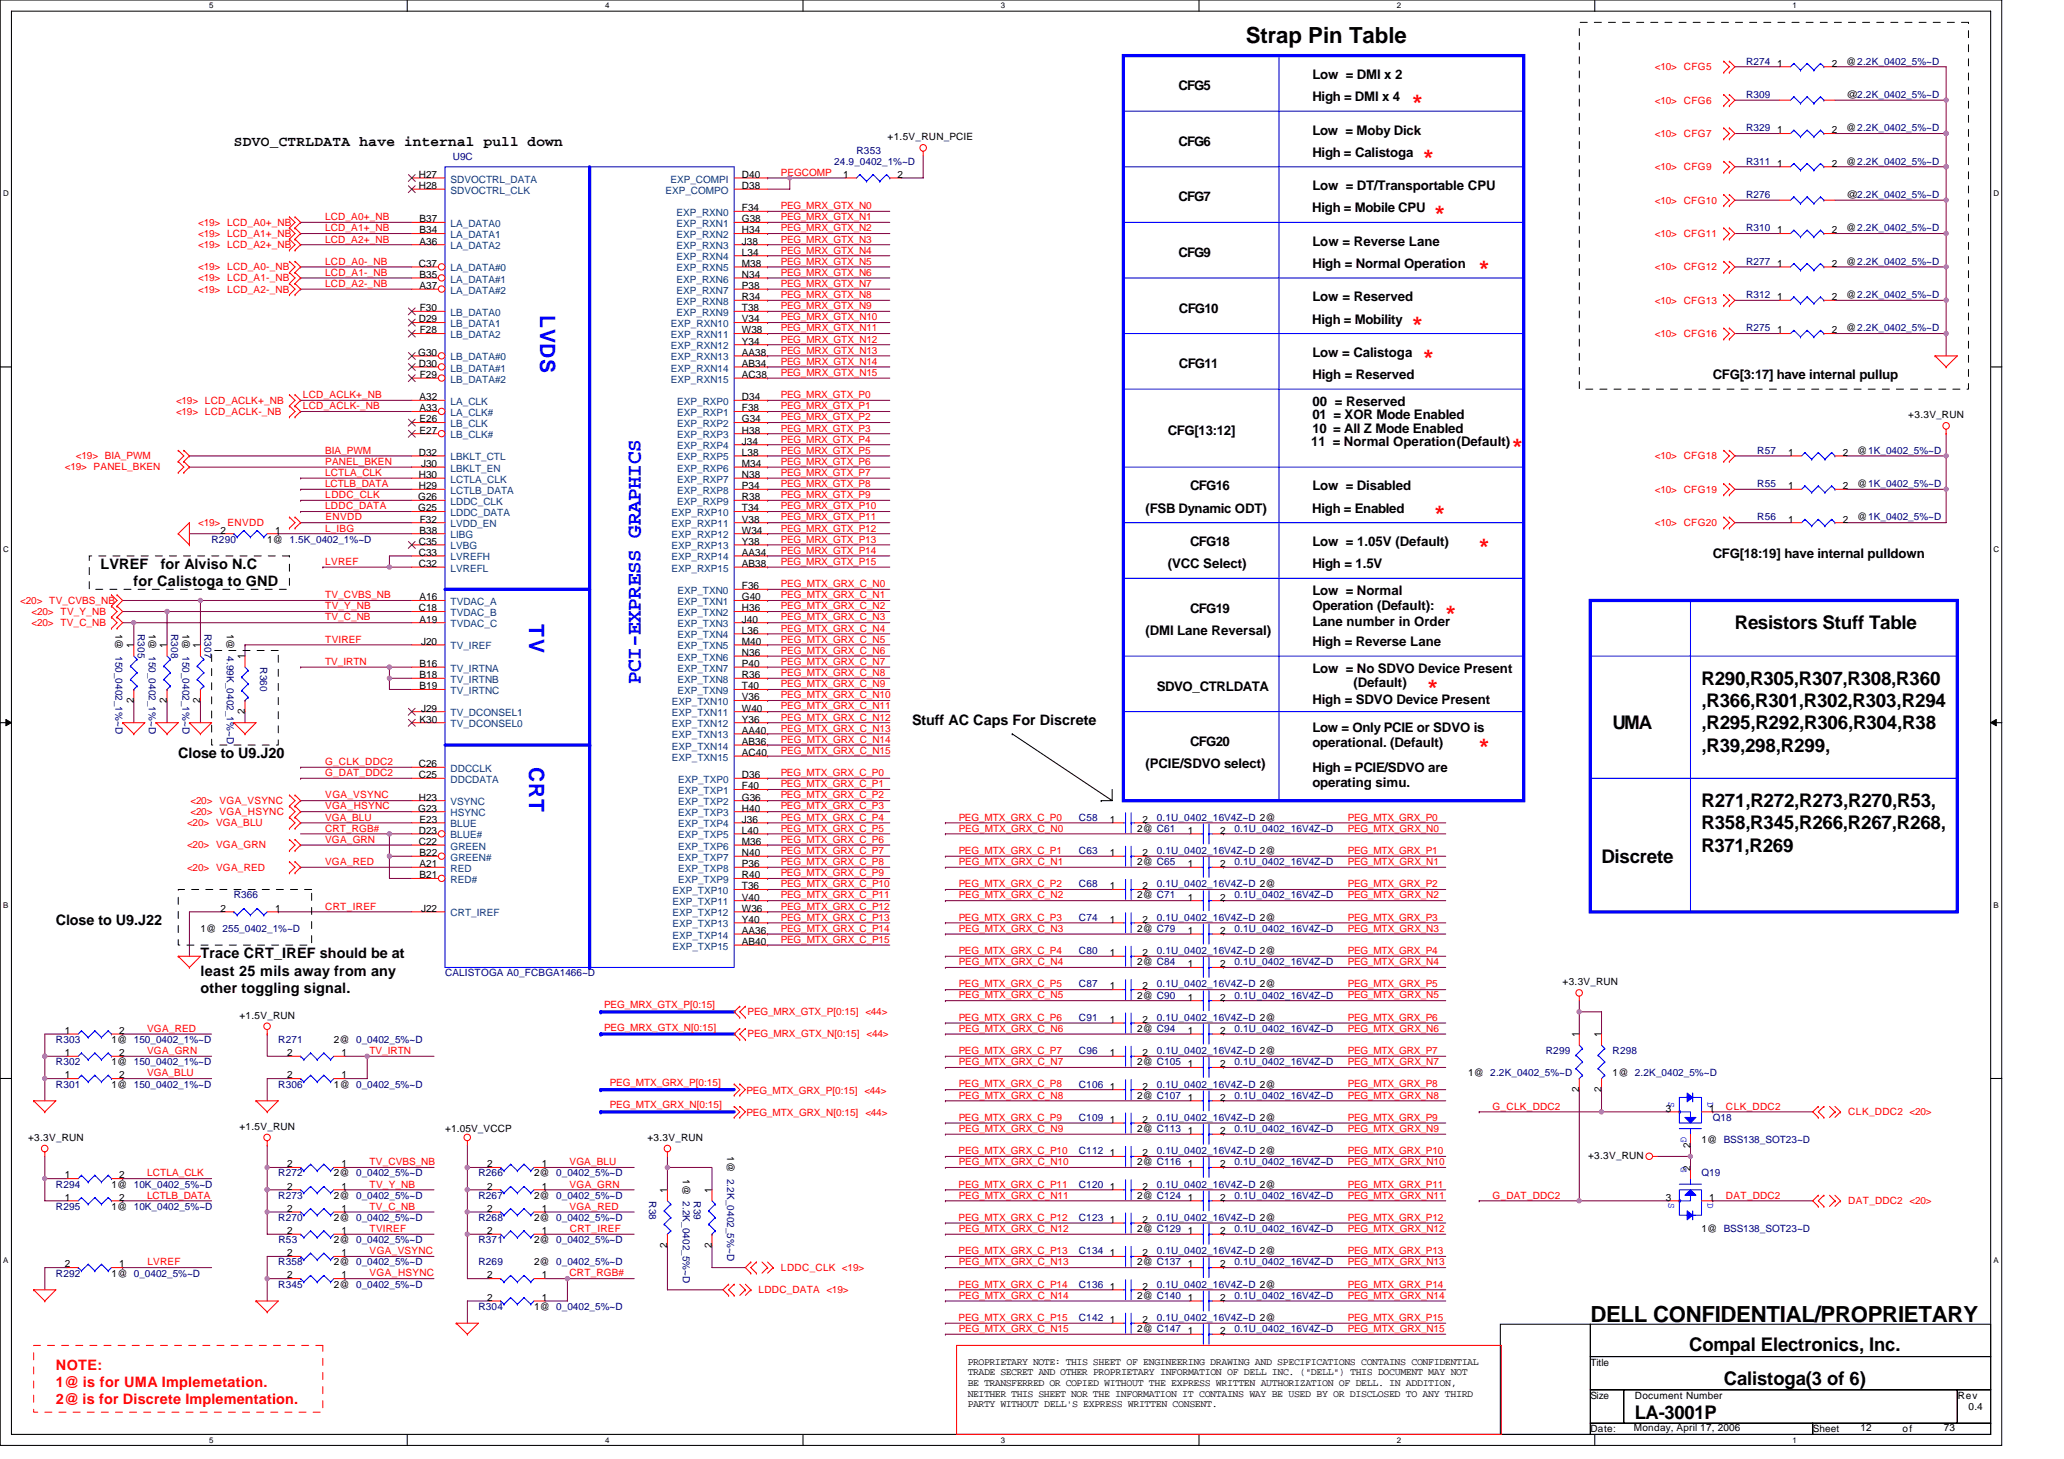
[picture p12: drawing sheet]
<svg xmlns="http://www.w3.org/2000/svg" width="297mm" height="210mm" viewBox="0 0 297 210" stroke-linecap="round" stroke-linejoin="round" font-family="sans-serif">
<defs><g id="words">
<g font-size="3.7" fill="#f00">
<text x="203.3" y="16.2">*</text>
<text x="204.9" y="24.2">*</text>
<text x="206.5" y="32.2">*</text>
<text x="212.9" y="40.2">*</text>
<text x="203.3" y="48.2">*</text>
<text x="204.9" y="53">*</text>
<text x="217.7" y="65.8">*</text>
<text x="206.5" y="75.4">*</text>
<text x="212.9" y="80.2">*</text>
<text x="208.1" y="89.8">*</text>
<text x="205.5" y="100.5">*</text>
<text x="212.9" y="109">*</text>
</g>
<g font-size="3.2">
<text x="179.3" y="6.2">Strap Pin Table</text>
<text x="228.9" y="190.2">DELL CONFIDENTIAL/PROPRIETARY</text>
</g>
<g font-size="3" fill="#00f">
<text x="77.7" y="45.3" transform="rotate(90 77.7 45.3)">LVDS</text>
<text x="76.1" y="89.8" transform="rotate(90 76.1 89.8)">TV</text>
<text x="92.2" y="98.4" transform="rotate(-90 92.2 98.4)">PCI-EXPRESS GRAPHICS</text>
<text x="76.1" y="110.4" transform="rotate(90 76.1 110.4)">CRT</text>
</g>
<g font-size="2.7">
<text x="249.7" y="90.5">Resistors Stuff Table</text>
<text x="244.9" y="98.5">R290,R305,R307,R308,R360</text>
<text x="244.9" y="101.7">,R366,R301,R302,R303,R294</text>
<text x="232.1" y="104.9">UMA</text>
<text x="244.9" y="105">,R295,R292,R306,R304,R38</text>
<text x="244.9" y="108.2">,R39,298,R299,</text>
<text x="244.9" y="116.1">R271,R272,R273,R270,R53,</text>
<text x="244.9" y="119.4">R358,R345,R266,R267,R268,</text>
<text x="230.5" y="124.1">Discrete</text>
<text x="244.9" y="122.6">R371,R269</text>
<text x="243.1" y="194.4">Compal Electronics, Inc.</text>
<text x="248.1" y="199.3">Calistoga(3 of 6)</text>
<text x="235.3" y="204.2">LA-3001P</text>
</g>
<g font-size="2.1">
<text x="33.7" y="21">SDVO_CTRLDATA have internal pull down</text>
<text x="14.5" y="81.9">LVREF</text>
<text x="23.1" y="81.9">for Alviso N.C</text>
<text x="19.2" y="84.4">for Calistoga to GND</text>
<text x="131.3" y="104.4">Stuff AC Caps For Discrete</text>
<text x="25.7" y="109.2">Close to U9.J20</text>
<text x="8" y="133.2">Close to U9.J22</text>
<text x="28.8" y="137.9">Trace CRT_IREF should be at</text>
<text x="28.8" y="140.4">least 25 mils away from any</text>
<text x="28.8" y="142.9">other toggling signal.</text>
</g>
<g font-size="2.1" fill="#f00">
<text x="8" y="197.2">NOTE:</text>
<text x="8" y="199.6">1@ is for UMA Implemetation.</text>
<text x="8" y="202.1">2@ is for Discrete Implementation.</text>
</g>
<g font-size="1.9">
<text x="188.9" y="11.4">Low = DMI x 2</text>
<text x="169.6" y="13">CFG5</text>
<text x="188.9" y="14.6">High = DMI x 4</text>
<text x="169.6" y="21">CFG6</text>
<text x="188.9" y="22.6">High = Calistoga</text>
<text x="188.9" y="19.4">Low = Moby Dick</text>
<text x="169.6" y="29">CFG7</text>
<text x="188.9" y="27.4">Low = DT/Transportable CPU</text>
<text x="188.8" y="30.6">High = Mobile CPU</text>
<text x="188.9" y="35.4">Low = Reverse Lane</text>
<text x="169.6" y="37">CFG9</text>
<text x="188.9" y="38.6">High = Normal Operation</text>
<text x="169.7" y="45">CFG10</text>
<text x="188.8" y="46.6">High = Mobility</text>
<text x="188.9" y="43.4">Low = Reserved</text>
<text x="169.7" y="53">CFG11</text>
<text x="188.9" y="51.4">Low = Calistoga</text>
<text x="188.9" y="54.6">High = Reserved</text>
<text x="188.9" y="58.4">00 = Reserved</text>
<text x="246.5" y="54.6">CFG[3:17] have internal pullup</text>
<text x="168.1" y="62.6">CFG[13:12]</text>
<text x="188.7" y="64.2">11 = Normal Operation(Default)</text>
<text x="188.9" y="60.3">01 = XOR Mode Enabled</text>
<text x="188.9" y="62.3">10 = All Z Mode Enabled</text>
<text x="171.3" y="70.6">CFG16</text>
<text x="188.9" y="70.6">Low = Disabled</text>
<text x="164.9" y="73.8">(FSB Dynamic ODT)</text>
<text x="188.8" y="73.8">High = Enabled</text>
<text x="168.1" y="81.8">(VCC Select)</text>
<text x="171.3" y="78.6">CFG18</text>
<text x="188.9" y="78.6">Low = 1.05V (Default)</text>
<text x="188.9" y="81.8">High = 1.5V</text>
<text x="246.5" y="80.3">CFG[18:19] have internal pulldown</text>
<text x="171.3" y="88.2">CFG19</text>
<text x="188.9" y="85.6">Low = Normal</text>
<text x="188.9" y="87.9">Operation (Default):</text>
<text x="164.9" y="91.4">(DMI Lane Reversal)</text>
<text x="188.9" y="93">High = Reverse Lane</text>
<text x="188.9" y="90.1">Lane number in Order</text>
<text x="166.5" y="99.4">SDVO_CTRLDATA</text>
<text x="188.9" y="96.8">Low = No SDVO Device Present</text>
<text x="188.9" y="101.3">High = SDVO Device Present</text>
<text x="194.8" y="98.9">(Default)</text>
<text x="171.3" y="107.4">CFG20</text>
<text x="188.9" y="105.3">Low = Only PCIE or SDVO is</text>
<text x="188.9" y="107.5">operational. (Default)</text>
<text x="164.9" y="110.6">(PCIE/SDVO select)</text>
<text x="188.9" y="111.1">High = PCIE/SDVO are</text>
<text x="188.9" y="113.3">operating simu.</text>
</g>
<g font-size="1.4" fill="#f00">
<text x="238.2" y="10.1">&lt;10&gt; CFG5</text>
<text x="238.2" y="14.9">&lt;10&gt; CFG6</text>
<text x="238.2" y="19.7">&lt;10&gt; CFG7</text>
<text x="112.4" y="25.3">PEGCOMP</text>
<text x="238.2" y="24.5">&lt;10&gt; CFG9</text>
<text x="238.2" y="29.3">&lt;10&gt; CFG10</text>
<text x="28.5" y="35.7">&lt;19&gt; LCD_A2+_NB</text>
<text x="28.5" y="34.1">&lt;19&gt; LCD_A1+_NB</text>
<text x="28.5" y="32.5">&lt;19&gt; LCD_A0+_NB</text>
<text x="46.8" y="31.7">LCD_A0+_NB</text>
<text x="46.8" y="33.3">LCD_A1+_NB</text>
<text x="46.8" y="34.9">LCD_A2+_NB</text>
<text x="112.4" y="30.1">PEG_MRX_GTX_N0</text>
<text x="112.4" y="33.3">PEG_MRX_GTX_N2</text>
<text x="112.4" y="31.7">PEG_MRX_GTX_N1</text>
<text x="112.4" y="34.9">PEG_MRX_GTX_N3</text>
<text x="238.2" y="34.1">&lt;10&gt; CFG11</text>
<text x="28.5" y="40.5">&lt;19&gt; LCD_A1-_NB</text>
<text x="28.5" y="38.9">&lt;19&gt; LCD_A0-_NB</text>
<text x="46.8" y="41.3">LCD_A2-_NB</text>
<text x="46.8" y="39.7">LCD_A1-_NB</text>
<text x="46.8" y="38.1">LCD_A0-_NB</text>
<text x="112.4" y="36.5">PEG_MRX_GTX_N4</text>
<text x="112.4" y="38.1">PEG_MRX_GTX_N5</text>
<text x="112.4" y="39.7">PEG_MRX_GTX_N6</text>
<text x="112.4" y="41.3">PEG_MRX_GTX_N7</text>
<text x="238.2" y="38.9">&lt;10&gt; CFG12</text>
<text x="28.5" y="42.1">&lt;19&gt; LCD_A2-_NB</text>
<text x="112.4" y="42.9">PEG_MRX_GTX_N8</text>
<text x="112.4" y="44.5">PEG_MRX_GTX_N9</text>
<text x="112.4" y="46.1">PEG_MRX_GTX_N10</text>
<text x="112.4" y="47.7">PEG_MRX_GTX_N11</text>
<text x="238.2" y="43.7">&lt;10&gt; CFG13</text>
<text x="112.4" y="49.3">PEG_MRX_GTX_N12</text>
<text x="112.4" y="50.9">PEG_MRX_GTX_N13</text>
<text x="112.4" y="52.5">PEG_MRX_GTX_N14</text>
<text x="238.2" y="48.5">&lt;10&gt; CFG16</text>
<text x="25.3" y="59.7">&lt;19&gt; LCD_ACLK-_NB</text>
<text x="25.3" y="58.1">&lt;19&gt; LCD_ACLK+_NB</text>
<text x="43.6" y="57.3">LCD_ACLK+_NB</text>
<text x="43.6" y="58.9">LCD_ACLK-_NB</text>
<text x="112.4" y="57.3">PEG_MRX_GTX_P0</text>
<text x="112.4" y="54.1">PEG_MRX_GTX_N15</text>
<text x="112.4" y="58.9">PEG_MRX_GTX_P1</text>
<text x="46.8" y="65.3">BIA_PWM</text>
<text x="112.4" y="63.7">PEG_MRX_GTX_P4</text>
<text x="112.4" y="62.1">PEG_MRX_GTX_P3</text>
<text x="112.4" y="60.5">PEG_MRX_GTX_P2</text>
<text x="112.4" y="65.3">PEG_MRX_GTX_P5</text>
<text x="9.3" y="67.7">&lt;19&gt; PANEL_BKEN</text>
<text x="10.9" y="66.1">&lt;19&gt; BIA_PWM</text>
<text x="46.8" y="68.5">LCTLA_CLK</text>
<text x="46.8" y="70.1">LCTLB_DATA</text>
<text x="46.8" y="71.7">LDDC_CLK</text>
<text x="46.8" y="66.9">PANEL_BKEN</text>
<text x="112.4" y="68.5">PEG_MRX_GTX_P7</text>
<text x="112.4" y="66.9">PEG_MRX_GTX_P6</text>
<text x="112.4" y="70.1">PEG_MRX_GTX_P8</text>
<text x="112.4" y="71.7">PEG_MRX_GTX_P9</text>
<text x="238.2" y="66.1">&lt;10&gt; CFG18</text>
<text x="238.2" y="70.9">&lt;10&gt; CFG19</text>
<text x="28.5" y="75.7">&lt;19&gt; ENVDD</text>
<text x="46.8" y="73.3">LDDC_DATA</text>
<text x="46.8" y="76.5">L_IBG</text>
<text x="46.8" y="74.9">ENVDD</text>
<text x="112.4" y="73.3">PEG_MRX_GTX_P10</text>
<text x="112.4" y="74.9">PEG_MRX_GTX_P11</text>
<text x="112.4" y="76.5">PEG_MRX_GTX_P12</text>
<text x="238.2" y="75.7">&lt;10&gt; CFG20</text>
<text x="46.8" y="81.3">LVREF</text>
<text x="112.4" y="81.3">PEG_MRX_GTX_P15</text>
<text x="112.4" y="79.7">PEG_MRX_GTX_P14</text>
<text x="112.4" y="78.1">PEG_MRX_GTX_P13</text>
<text x="2.9" y="86.9">&lt;20&gt; TV_CVBS_NB</text>
<text x="4.5" y="88.5">&lt;20&gt; TV_Y_NB</text>
<text x="46.8" y="89.3">TV_C_NB</text>
<text x="46.8" y="86.1">TV_CVBS_NB</text>
<text x="46.8" y="87.7">TV_Y_NB</text>
<text x="112.4" y="84.5">PEG_MTX_GRX_C_N0</text>
<text x="112.4" y="87.7">PEG_MTX_GRX_C_N2</text>
<text x="112.4" y="86.1">PEG_MTX_GRX_C_N1</text>
<text x="112.4" y="89.3">PEG_MTX_GRX_C_N3</text>
<text x="4.5" y="90.1">&lt;20&gt; TV_C_NB</text>
<text x="46.8" y="92.5">TVIREF</text>
<text x="46.8" y="95.7">TV_IRTN</text>
<text x="112.4" y="94.1">PEG_MTX_GRX_C_N6</text>
<text x="112.4" y="90.9">PEG_MTX_GRX_C_N4</text>
<text x="112.4" y="92.5">PEG_MTX_GRX_C_N5</text>
<text x="112.4" y="95.7">PEG_MTX_GRX_C_N7</text>
<text x="112.4" y="97.3">PEG_MTX_GRX_C_N8</text>
<text x="112.4" y="98.9">PEG_MTX_GRX_C_N9</text>
<text x="112.4" y="100.5">PEG_MTX_GRX_C_N10</text>
<text x="112.4" y="102.1">PEG_MTX_GRX_C_N11</text>
<text x="112.4" y="103.7">PEG_MTX_GRX_C_N12</text>
<text x="112.4" y="105.3">PEG_MTX_GRX_C_N13</text>
<text x="112.4" y="106.9">PEG_MTX_GRX_C_N14</text>
<text x="46.8" y="110.1">G_CLK_DDC2</text>
<text x="46.8" y="111.7">G_DAT_DDC2</text>
<text x="112.4" y="108.5">PEG_MTX_GRX_C_N15</text>
<text x="112.4" y="113.3">PEG_MTX_GRX_C_P1</text>
<text x="112.4" y="111.7">PEG_MTX_GRX_C_P0</text>
<text x="26.9" y="118.9">&lt;20&gt; VGA_BLU</text>
<text x="27.4" y="117.3">&lt;20&gt; VGA_HSYNC</text>
<text x="27.4" y="115.7">&lt;20&gt; VGA_VSYNC</text>
<text x="46.8" y="119.7">CRT_RGB#</text>
<text x="46.8" y="118.1">VGA_BLU</text>
<text x="46.8" y="116.5">VGA_HSYNC</text>
<text x="46.8" y="114.9">VGA_VSYNC</text>
<text x="112.4" y="116.5">PEG_MTX_GRX_C_P3</text>
<text x="112.4" y="114.9">PEG_MTX_GRX_C_P2</text>
<text x="112.4" y="119.7">PEG_MTX_GRX_C_P5</text>
<text x="112.4" y="118.1">PEG_MTX_GRX_C_P4</text>
<text x="138" y="118.1">PEG_MTX_GRX_C_P0</text>
<text x="138" y="119.7">PEG_MTX_GRX_C_N0</text>
<text x="194" y="119.7">PEG_MTX_GRX_N0</text>
<text x="194" y="118.1">PEG_MTX_GRX_P0</text>
<text x="26.9" y="122.1">&lt;20&gt; VGA_GRN</text>
<text x="26.9" y="125.3">&lt;20&gt; VGA_RED</text>
<text x="46.8" y="124.5">VGA_RED</text>
<text x="46.8" y="121.3">VGA_GRN</text>
<text x="112.4" y="124.5">PEG_MTX_GRX_C_P8</text>
<text x="112.4" y="121.3">PEG_MTX_GRX_C_P6</text>
<text x="112.4" y="122.9">PEG_MTX_GRX_C_P7</text>
<text x="138" y="122.9">PEG_MTX_GRX_C_P1</text>
<text x="138" y="124.5">PEG_MTX_GRX_C_N1</text>
<text x="194" y="122.9">PEG_MTX_GRX_P1</text>
<text x="194" y="124.5">PEG_MTX_GRX_N1</text>
<text x="46.8" y="130.9">CRT_IREF</text>
<text x="112.3" y="129.3">PEG_MTX_GRX_C_P11</text>
<text x="112.3" y="127.7">PEG_MTX_GRX_C_P10</text>
<text x="112.3" y="130.9">PEG_MTX_GRX_C_P12</text>
<text x="112.4" y="126.1">PEG_MTX_GRX_C_P9</text>
<text x="138" y="127.7">PEG_MTX_GRX_C_P2</text>
<text x="138" y="129.3">PEG_MTX_GRX_C_N2</text>
<text x="194" y="129.3">PEG_MTX_GRX_N2</text>
<text x="194" y="127.7">PEG_MTX_GRX_P2</text>
<text x="112.3" y="132.5">PEG_MTX_GRX_C_P13</text>
<text x="112.3" y="134.1">PEG_MTX_GRX_C_P14</text>
<text x="112.3" y="135.7">PEG_MTX_GRX_C_P15</text>
<text x="138" y="134.1">PEG_MTX_GRX_C_N3</text>
<text x="138" y="132.5">PEG_MTX_GRX_C_P3</text>
<text x="138" y="137.3">PEG_MTX_GRX_C_P4</text>
<text x="194" y="132.5">PEG_MTX_GRX_P3</text>
<text x="194" y="134.1">PEG_MTX_GRX_N3</text>
<text x="194" y="137.3">PEG_MTX_GRX_P4</text>
<text x="138" y="138.9">PEG_MTX_GRX_C_N4</text>
<text x="138" y="143.7">PEG_MTX_GRX_C_N5</text>
<text x="138" y="142.1">PEG_MTX_GRX_C_P5</text>
<text x="194" y="138.9">PEG_MTX_GRX_N4</text>
<text x="194" y="143.7">PEG_MTX_GRX_N5</text>
<text x="194" y="142.1">PEG_MTX_GRX_P5</text>
<text x="21.2" y="148.5">VGA_RED</text>
<text x="86.9" y="145.1">PEG_MRX_GTX_P[0:15]</text>
<text x="86.9" y="148.3">PEG_MRX_GTX_N[0:15]</text>
<text x="107.6" y="146.1">PEG_MRX_GTX_P[0:15] &lt;44&gt;</text>
<text x="107.6" y="149.3">PEG_MRX_GTX_N[0:15]</text>
<text x="124.7" y="149.3">&lt;44&gt;</text>
<text x="138" y="146.9">PEG_MTX_GRX_C_P6</text>
<text x="138" y="148.5">PEG_MTX_GRX_C_N6</text>
<text x="194" y="146.9">PEG_MTX_GRX_P6</text>
<text x="194" y="148.5">PEG_MTX_GRX_N6</text>
<text x="21.2" y="154.9">VGA_BLU</text>
<text x="21.2" y="151.7">VGA_GRN</text>
<text x="53.2" y="151.7">TV_IRTN</text>
<text x="138" y="151.7">PEG_MTX_GRX_C_P7</text>
<text x="138" y="153.3">PEG_MTX_GRX_C_N7</text>
<text x="194" y="151.7">PEG_MTX_GRX_P7</text>
<text x="194" y="153.3">PEG_MTX_GRX_N7</text>
<text x="87.8" y="156.3">PEG_MTX_GRX_P[0:15]</text>
<text x="87.8" y="159.5">PEG_MTX_GRX_N[0:15]</text>
<text x="107.4" y="160.7">PEG_MTX_GRX_N[0:15] &lt;44&gt;</text>
<text x="107.4" y="157.5">PEG_MTX_GRX_P[0:15] &lt;44&gt;</text>
<text x="138" y="158.1">PEG_MTX_GRX_C_N8</text>
<text x="138" y="156.5">PEG_MTX_GRX_C_P8</text>
<text x="138" y="161.3">PEG_MTX_GRX_C_P9</text>
<text x="194" y="156.5">PEG_MTX_GRX_P8</text>
<text x="194" y="161.3">PEG_MTX_GRX_P9</text>
<text x="194" y="158.1">PEG_MTX_GRX_N8</text>
<text x="214.8" y="159.7">G_CLK_DDC2</text>
<text x="248.4" y="159.7">CLK_DDC2</text>
<text x="266" y="160.5">CLK_DDC2 &lt;20&gt;</text>
<text x="53.2" y="167.7">TV_CVBS_NB</text>
<text x="82" y="167.7">VGA_BLU</text>
<text x="138" y="166.1">PEG_MTX_GRX_C_P10</text>
<text x="138" y="162.9">PEG_MTX_GRX_C_N9</text>
<text x="138" y="167.7">PEG_MTX_GRX_C_N10</text>
<text x="194" y="166.1">PEG_MTX_GRX_P10</text>
<text x="194" y="162.9">PEG_MTX_GRX_N9</text>
<text x="194" y="167.7">PEG_MTX_GRX_N10</text>
<text x="21.2" y="169.3">LCTLA_CLK</text>
<text x="21.2" y="172.5">LCTLB_DATA</text>
<text x="53.2" y="170.9">TV_Y_NB</text>
<text x="82" y="170.9">VGA_GRN</text>
<text x="138" y="170.9">PEG_MTX_GRX_C_P11</text>
<text x="138" y="172.5">PEG_MTX_GRX_C_N11</text>
<text x="194" y="172.5">PEG_MTX_GRX_N11</text>
<text x="194" y="170.9">PEG_MTX_GRX_P11</text>
<text x="214.8" y="172.5">G_DAT_DDC2</text>
<text x="248.4" y="172.5">DAT_DDC2</text>
<text x="266" y="173.3">DAT_DDC2 &lt;20&gt;</text>
<text x="53.2" y="174.1">TV_C_NB</text>
<text x="53.2" y="177.3">TVIREF</text>
<text x="82" y="174.1">VGA_RED</text>
<text x="82" y="177.3">CRT_IREF</text>
<text x="138" y="175.7">PEG_MTX_GRX_C_P12</text>
<text x="138" y="177.3">PEG_MTX_GRX_C_N12</text>
<text x="194" y="177.3">PEG_MTX_GRX_N12</text>
<text x="194" y="175.7">PEG_MTX_GRX_P12</text>
<text x="21.2" y="182.1">LVREF</text>
<text x="53.2" y="180.5">VGA_VSYNC</text>
<text x="53.2" y="183.7">VGA_HSYNC</text>
<text x="82" y="183.7">CRT_RGB#</text>
<text x="112.4" y="182.9">LDDC_CLK &lt;19&gt;</text>
<text x="138" y="180.5">PEG_MTX_GRX_C_P13</text>
<text x="138" y="185.3">PEG_MTX_GRX_C_P14</text>
<text x="138" y="182.1">PEG_MTX_GRX_C_N13</text>
<text x="194" y="182.1">PEG_MTX_GRX_N13</text>
<text x="194" y="180.5">PEG_MTX_GRX_P13</text>
<text x="194" y="185.3">PEG_MTX_GRX_P14</text>
<text x="109.2" y="186.1">LDDC_DATA &lt;19&gt;</text>
<text x="138" y="190.1">PEG_MTX_GRX_C_P15</text>
<text x="138" y="186.9">PEG_MTX_GRX_C_N14</text>
<text x="138" y="191.7">PEG_MTX_GRX_C_N15</text>
<text x="194" y="190.1">PEG_MTX_GRX_P15</text>
<text x="194" y="186.9">PEG_MTX_GRX_N14</text>
<text x="194" y="191.7">PEG_MTX_GRX_N15</text>
</g>
<g font-size="1.4" fill="#000080">
<text x="251.3" y="9.3">R274</text>
<text x="251.3" y="14.1">R309</text>
<text x="65.2" y="23.1">U9C</text>
<text x="120.1" y="23.7">24.9_0402_1%~D</text>
<text x="123.3" y="22.1">R353</text>
<text x="251.3" y="18.9">R329</text>
<text x="251.3" y="23.7">R311</text>
<text x="251.3" y="28.5">R276</text>
<text x="251.3" y="33.3">R310</text>
<text x="251.3" y="38.1">R277</text>
<text x="251.3" y="47.7">R275</text>
<text x="251.3" y="42.9">R312</text>
<text x="252.9" y="65.3">R57</text>
<text x="252.9" y="70.1">R55</text>
<text x="252.9" y="74.9">R56</text>
<text x="30.5" y="78.1">R290</text>
<text x="19.8" y="91.2" transform="rotate(90 19.8 91.2)">R305</text>
<text x="24.6" y="91.2" transform="rotate(90 24.6 91.2)">R308</text>
<text x="29.4" y="91.2" transform="rotate(90 29.4 91.2)">R307</text>
<text x="32.6" y="94.4" transform="rotate(90 32.6 94.4)">4.99K_0402_1%~D</text>
<text x="37.4" y="96" transform="rotate(90 37.4 96)">R360</text>
<text x="155.3" y="118.1">C58</text>
<text x="166.5" y="118.1">0.1U_0402_16V4Z~D 2@</text>
<text x="177.7" y="119.7">0.1U_0402_16V4Z~D</text>
<text x="155.3" y="122.9">C63</text>
<text x="166.5" y="122.9">0.1U_0402_16V4Z~D 2@</text>
<text x="177.7" y="124.5">0.1U_0402_16V4Z~D</text>
<text x="33.7" y="129.3">R366</text>
<text x="155.3" y="127.7">C68</text>
<text x="166.5" y="127.7">0.1U_0402_16V4Z~D 2@</text>
<text x="177.7" y="129.3">0.1U_0402_16V4Z~D</text>
<text x="155.3" y="132.5">C74</text>
<text x="155.3" y="137.3">C80</text>
<text x="166.5" y="132.5">0.1U_0402_16V4Z~D 2@</text>
<text x="166.5" y="137.3">0.1U_0402_16V4Z~D 2@</text>
<text x="177.7" y="134.1">0.1U_0402_16V4Z~D</text>
<text x="64" y="140.5">CALISTOGA A0_FCBGA1466~D</text>
<text x="155.3" y="142.1">C87</text>
<text x="166.5" y="142.1">0.1U_0402_16V4Z~D 2@</text>
<text x="177.7" y="138.9">0.1U_0402_16V4Z~D</text>
<text x="177.7" y="143.7">0.1U_0402_16V4Z~D</text>
<text x="155.3" y="146.9">C91</text>
<text x="166.5" y="146.9">0.1U_0402_16V4Z~D 2@</text>
<text x="177.7" y="148.5">0.1U_0402_16V4Z~D</text>
<text x="8" y="153.3">R302</text>
<text x="8" y="150.1">R303</text>
<text x="40" y="150.1">R271</text>
<text x="155.3" y="151.7">C96</text>
<text x="166.5" y="151.7">0.1U_0402_16V4Z~D 2@</text>
<text x="177.7" y="153.3">0.1U_0402_16V4Z~D</text>
<text x="222.5" y="151.7">R299</text>
<text x="232.1" y="151.7">R298</text>
<text x="8" y="156.5">R301</text>
<text x="40" y="156.5">R306</text>
<text x="155.3" y="156.5">C106</text>
<text x="155.3" y="161.3">C109</text>
<text x="166.5" y="156.5">0.1U_0402_16V4Z~D 2@</text>
<text x="166.5" y="161.3">0.1U_0402_16V4Z~D 2@</text>
<text x="177.7" y="158.1">0.1U_0402_16V4Z~D</text>
<text x="246.5" y="161.3">Q18</text>
<text x="155.3" y="166.1">C112</text>
<text x="166.5" y="166.1">0.1U_0402_16V4Z~D 2@</text>
<text x="177.7" y="167.7">0.1U_0402_16V4Z~D</text>
<text x="177.7" y="162.9">0.1U_0402_16V4Z~D</text>
<text x="8" y="170.9">R294</text>
<text x="40" y="172.5">R273</text>
<text x="40" y="169.3">R272</text>
<text x="68.9" y="172.5">R267</text>
<text x="68.9" y="169.3">R266</text>
<text x="93.4" y="172.8" transform="rotate(90 93.4 172.8)">R38</text>
<text x="99.8" y="172.8" transform="rotate(90 99.8 172.8)">R39</text>
<text x="155.3" y="170.9">C120</text>
<text x="166.5" y="170.9">0.1U_0402_16V4Z~D 2@</text>
<text x="177.7" y="172.5">0.1U_0402_16V4Z~D</text>
<text x="244.9" y="169.3">Q19</text>
<text x="8" y="174.1">R295</text>
<text x="40" y="175.7">R270</text>
<text x="40.1" y="178.9">R53</text>
<text x="68.9" y="175.7">R268</text>
<text x="68.9" y="178.9">R371</text>
<text x="155.3" y="175.7">C123</text>
<text x="166.5" y="175.7">0.1U_0402_16V4Z~D 2@</text>
<text x="177.7" y="177.3">0.1U_0402_16V4Z~D</text>
<text x="8" y="183.7">R292</text>
<text x="40" y="182.1">R358</text>
<text x="40" y="185.3">R345</text>
<text x="68.9" y="182.1">R269</text>
<text x="155.3" y="180.5">C134</text>
<text x="155.3" y="185.3">C136</text>
<text x="166.5" y="180.5">0.1U_0402_16V4Z~D 2@</text>
<text x="166.5" y="185.3">0.1U_0402_16V4Z~D 2@</text>
<text x="177.7" y="182.1">0.1U_0402_16V4Z~D</text>
<text x="68.9" y="188.5">R304</text>
<text x="155.3" y="190.1">C142</text>
<text x="166.5" y="190.1">0.1U_0402_16V4Z~D 2@</text>
<text x="177.7" y="186.9">0.1U_0402_16V4Z~D</text>
<text x="177.7" y="191.7">0.1U_0402_16V4Z~D</text>
</g>
<g font-size="1.4">
<text x="255.8" y="9.6">1</text>
<text x="263.6" y="9.6">2</text>
<text x="265.7" y="9.3">@2.2K_0402_5%~D</text>
<text x="265.7" y="14.1">@2.2K_0402_5%~D</text>
<text x="127.7" y="20.2">+1.5V_RUN_PCIE</text>
<text x="255.8" y="19.2">1</text>
<text x="255.8" y="24">1</text>
<text x="263.6" y="19.2">2</text>
<text x="263.6" y="24">2</text>
<text x="265.7" y="18.9">@2.2K_0402_5%~D</text>
<text x="265.7" y="23.7">@2.2K_0402_5%~D</text>
<text x="60.3" y="27.2">H28</text>
<text x="60.3" y="25.6">H27</text>
<text x="106.8" y="25.6">D40</text>
<text x="106.8" y="27.2">D38</text>
<text x="121.3" y="25.6">1</text>
<text x="129.2" y="25.6">2</text>
<text x="265.7" y="28.5">@2.2K_0402_5%~D</text>
<text x="60.4" y="32">B37</text>
<text x="60.4" y="33.6">B34</text>
<text x="60.4" y="35.2">A36</text>
<text x="106.8" y="30.4">F34</text>
<text x="106.8" y="32">G38</text>
<text x="106.8" y="33.6">H34</text>
<text x="106.8" y="35.2">J38</text>
<text x="255.8" y="33.6">1</text>
<text x="263.6" y="33.6">2</text>
<text x="265.7" y="33.3">@2.2K_0402_5%~D</text>
<text x="60.3" y="38.4">C37</text>
<text x="60.4" y="40">B35</text>
<text x="60.4" y="41.6">A37</text>
<text x="106.8" y="36.8">L34</text>
<text x="106.8" y="38.4">M38</text>
<text x="106.8" y="40">N34</text>
<text x="106.8" y="41.6">P38</text>
<text x="255.8" y="38.4">1</text>
<text x="263.6" y="38.4">2</text>
<text x="265.7" y="38.1">@2.2K_0402_5%~D</text>
<text x="60.3" y="46.4">D29</text>
<text x="60.4" y="44.8">F30</text>
<text x="60.4" y="48">F28</text>
<text x="106.8" y="46.4">V34</text>
<text x="106.8" y="48">W38</text>
<text x="106.8" y="43.2">R34</text>
<text x="106.8" y="44.8">T38</text>
<text x="255.8" y="48">1</text>
<text x="255.8" y="43.2">1</text>
<text x="263.6" y="48">2</text>
<text x="263.6" y="43.2">2</text>
<text x="265.7" y="47.7">@2.2K_0402_5%~D</text>
<text x="265.7" y="42.9">@2.2K_0402_5%~D</text>
<text x="60.2" y="51.2">G30</text>
<text x="60.3" y="52.8">D30</text>
<text x="106.8" y="49.6">Y34</text>
<text x="106.8" y="51.2">AA38</text>
<text x="106.8" y="52.8">AB34</text>
<text x="60.4" y="57.6">A32</text>
<text x="60.4" y="59.2">A33</text>
<text x="60.4" y="54.4">F29</text>
<text x="106.8" y="57.6">D34</text>
<text x="106.8" y="59.2">F38</text>
<text x="106.8" y="54.4">AC38</text>
<text x="60.3" y="65.6">D32</text>
<text x="60.4" y="60.8">E26</text>
<text x="60.4" y="62.4">E27</text>
<text x="106.8" y="60.8">G34</text>
<text x="106.8" y="62.4">H38</text>
<text x="106.8" y="64">J34</text>
<text x="106.8" y="65.6">L38</text>
<text x="257.4" y="65.6">1</text>
<text x="265.2" y="65.6">2</text>
<text x="267.3" y="65.3">@1K_0402_5%~D</text>
<text x="274.6" y="60.2">+3.3V_RUN</text>
<text x="60.2" y="72">G26</text>
<text x="60.3" y="68.8">H30</text>
<text x="60.3" y="70.4">H29</text>
<text x="60.6" y="67.2">J30</text>
<text x="106.8" y="67.2">M34</text>
<text x="106.8" y="68.8">N38</text>
<text x="106.8" y="70.4">P34</text>
<text x="106.8" y="72">R38</text>
<text x="257.4" y="70.4">1</text>
<text x="265.2" y="70.4">2</text>
<text x="267.3" y="70.1">@1K_0402_5%~D</text>
<text x="31.7" y="76.8">2</text>
<text x="39.6" y="76.8">1</text>
<text x="60.2" y="73.6">G25</text>
<text x="60.4" y="76.8">B38</text>
<text x="60.4" y="75.2">F32</text>
<text x="106.8" y="73.6">T34</text>
<text x="106.8" y="75.2">V38</text>
<text x="106.8" y="76.8">W34</text>
<text x="257.4" y="75.2">1</text>
<text x="265.2" y="75.2">2</text>
<text x="267.3" y="74.9">@1K_0402_5%~D</text>
<text x="38.5" y="78.1">1@ 1.5K_0402_1%~D</text>
<text x="60.3" y="80">C33</text>
<text x="60.3" y="81.6">C32</text>
<text x="60.3" y="78.4">C35</text>
<text x="106.8" y="78.4">Y38</text>
<text x="106.8" y="80">AA34</text>
<text x="106.8" y="81.6">AB38</text>
<text x="60.3" y="88">C18</text>
<text x="60.4" y="86.4">A16</text>
<text x="60.4" y="89.6">A19</text>
<text x="106.8" y="84.8">F36</text>
<text x="106.8" y="86.4">G40</text>
<text x="106.8" y="88">H36</text>
<text x="106.8" y="89.6">J40</text>
<text x="16.6" y="91.2" transform="rotate(90 16.6 91.2)">1@ 150_0402_1%~D</text>
<text x="19.2" y="93.3" transform="rotate(-90 19.2 93.3)">1</text>
<text x="21.4" y="91.2" transform="rotate(90 21.4 91.2)">1@ 150_0402_1%~D</text>
<text x="24" y="93.3" transform="rotate(-90 24 93.3)">1</text>
<text x="26.2" y="91.2" transform="rotate(90 26.2 91.2)">1@ 150_0402_1%~D</text>
<text x="28.8" y="93.3" transform="rotate(-90 28.8 93.3)">1</text>
<text x="32.6" y="91.2" transform="rotate(90 32.6 91.2)">1@</text>
<text x="35.2" y="94.9" transform="rotate(-90 35.2 94.9)">1</text>
<text x="60.4" y="96">B16</text>
<text x="60.6" y="92.8">J20</text>
<text x="106.8" y="91.2">L36</text>
<text x="106.8" y="92.8">M40</text>
<text x="106.8" y="94.4">N36</text>
<text x="106.8" y="96">P40</text>
<text x="19.2" y="101.2" transform="rotate(-90 19.2 101.2)">2</text>
<text x="24" y="101.2" transform="rotate(-90 24 101.2)">2</text>
<text x="28.8" y="101.2" transform="rotate(-90 28.8 101.2)">2</text>
<text x="60.4" y="97.6">B18</text>
<text x="60.4" y="99.2">B19</text>
<text x="106.8" y="100.8">V36</text>
<text x="106.8" y="97.6">R36</text>
<text x="106.8" y="99.2">T40</text>
<text x="35.2" y="102.7" transform="rotate(-90 35.2 102.7)">2</text>
<text x="60.4" y="104">K30</text>
<text x="60.6" y="102.4">J29</text>
<text x="106.8" y="102.4">W40</text>
<text x="106.8" y="104">Y36</text>
<text x="106.8" y="105.6">AA40</text>
<text x="106.8" y="107.2">AB36</text>
<text x="60.3" y="110.4">C26</text>
<text x="60.3" y="112">C25</text>
<text x="106.8" y="108.8">AC40</text>
<text x="106.8" y="112">D36</text>
<text x="106.8" y="113.6">F40</text>
<text x="60.2" y="116.8">G23</text>
<text x="60.3" y="115.2">H23</text>
<text x="60.3" y="120">D23</text>
<text x="60.4" y="118.4">E23</text>
<text x="106.8" y="115.2">G36</text>
<text x="106.8" y="116.8">H40</text>
<text x="106.8" y="118.4">J36</text>
<text x="106.8" y="120">L40</text>
<text x="159.7" y="118.4">1</text>
<text x="163.7" y="119.7">2@ C61</text>
<text x="164.4" y="118.4">2</text>
<text x="170.9" y="120">1</text>
<text x="175.6" y="120">2</text>
<text x="60.3" y="121.6">C22</text>
<text x="60.4" y="123.2">B22</text>
<text x="60.4" y="124.8">A21</text>
<text x="106.8" y="121.6">M36</text>
<text x="106.8" y="123.2">N40</text>
<text x="106.8" y="124.8">P36</text>
<text x="159.7" y="123.2">1</text>
<text x="163.7" y="124.5">2@ C65</text>
<text x="164.4" y="123.2">2</text>
<text x="170.9" y="124.8">1</text>
<text x="175.6" y="124.8">2</text>
<text x="31.7" y="131.2">2</text>
<text x="39.6" y="131.2">1</text>
<text x="60.4" y="126.4">B21</text>
<text x="60.6" y="131.2">J22</text>
<text x="106.8" y="126.4">R40</text>
<text x="106.8" y="128">T36</text>
<text x="106.8" y="129.6">V40</text>
<text x="106.8" y="131.2">W36</text>
<text x="159.7" y="128">1</text>
<text x="163.7" y="129.3">2@ C71</text>
<text x="164.4" y="128">2</text>
<text x="170.9" y="129.6">1</text>
<text x="175.6" y="129.6">2</text>
<text x="28.8" y="134.1">1@ 255_0402_1%~D</text>
<text x="106.8" y="132.8">Y40</text>
<text x="106.8" y="134.4">AA36</text>
<text x="106.8" y="136">AB40</text>
<text x="159.7" y="132.8">1</text>
<text x="159.7" y="137.6">1</text>
<text x="163.7" y="134.1">2@ C79</text>
<text x="164.4" y="132.8">2</text>
<text x="164.4" y="137.6">2</text>
<text x="170.9" y="134.4">1</text>
<text x="175.6" y="134.4">2</text>
<text x="159.7" y="142.4">1</text>
<text x="163.7" y="138.9">2@ C84</text>
<text x="163.7" y="143.7">2@ C90</text>
<text x="164.4" y="142.4">2</text>
<text x="170.9" y="139.2">1</text>
<text x="170.9" y="144">1</text>
<text x="175.6" y="139.2">2</text>
<text x="175.6" y="144">2</text>
<text x="224.9" y="141.8">+3.3V_RUN</text>
<text x="9.3" y="148.8">1</text>
<text x="17.2" y="148.8">2</text>
<text x="34.5" y="146.6">+1.5V_RUN</text>
<text x="159.7" y="147.2">1</text>
<text x="163.7" y="148.5">2@ C94</text>
<text x="164.4" y="147.2">2</text>
<text x="170.9" y="148.8">1</text>
<text x="175.6" y="148.8">2</text>
<text x="227.3" y="149.3" transform="rotate(-90 227.3 149.3)">1</text>
<text x="230.5" y="149.3" transform="rotate(-90 230.5 149.3)">1</text>
<text x="9.3" y="155.2">1</text>
<text x="9.3" y="152">1</text>
<text x="16" y="153.3">1@ 150_0402_1%~D</text>
<text x="16" y="150.1">1@ 150_0402_1%~D</text>
<text x="17.2" y="155.2">2</text>
<text x="17.2" y="152">2</text>
<text x="41.3" y="152">2</text>
<text x="41.3" y="155.2">2</text>
<text x="48" y="150.1">2@ 0_0402_5%~D</text>
<text x="49.2" y="152">1</text>
<text x="49.2" y="155.2">1</text>
<text x="159.7" y="152">1</text>
<text x="163.7" y="153.3">2@ C105</text>
<text x="164.4" y="152">2</text>
<text x="170.9" y="153.6">1</text>
<text x="175.6" y="153.6">2</text>
<text x="211.3" y="154.9">1@ 2.2K_0402_5%~D</text>
<text x="232.1" y="154.9">1@ 2.2K_0402_5%~D</text>
<text x="16" y="156.5">1@ 150_0402_1%~D</text>
<text x="48" y="156.5">1@ 0_0402_5%~D</text>
<text x="159.7" y="156.8">1</text>
<text x="159.7" y="161.6">1</text>
<text x="163.7" y="158.1">2@ C107</text>
<text x="164.4" y="156.8">2</text>
<text x="164.4" y="161.6">2</text>
<text x="170.9" y="158.4">1</text>
<text x="175.6" y="158.4">2</text>
<text x="227.3" y="157.2" transform="rotate(-90 227.3 157.2)">2</text>
<text x="230.5" y="157.2" transform="rotate(-90 230.5 157.2)">2</text>
<text x="239.8" y="160">3</text>
<text x="246" y="160">1</text>
<text x="4" y="164.2">+3.3V_RUN</text>
<text x="34.5" y="162.6">+1.5V_RUN</text>
<text x="41.3" y="168">2</text>
<text x="49.2" y="168">1</text>
<text x="64" y="162.9">+1.05V_VCCP</text>
<text x="70.1" y="168">2</text>
<text x="78" y="168">1</text>
<text x="93.2" y="164.2">+3.3V_RUN</text>
<text x="104.6" y="166.4" transform="rotate(90 104.6 166.4)">1@ 2.2K_0402_5%~D</text>
<text x="159.7" y="166.4">1</text>
<text x="163.7" y="167.7">2@ C116</text>
<text x="163.7" y="162.9">2@ C113</text>
<text x="164.4" y="166.4">2</text>
<text x="170.9" y="168">1</text>
<text x="170.9" y="163.2">1</text>
<text x="175.6" y="168">2</text>
<text x="175.6" y="163.2">2</text>
<text x="228.6" y="166.8">+3.3V_RUN</text>
<text x="243.3" y="165.2" transform="rotate(-90 243.3 165.2)">2</text>
<text x="244.9" y="164.5">1@ BSS138_SOT23~D</text>
<text x="9.3" y="172.8">1</text>
<text x="9.3" y="169.6">1</text>
<text x="16" y="170.9">1@ 10K_0402_5%~D</text>
<text x="17.2" y="172.8">2</text>
<text x="17.2" y="169.6">2</text>
<text x="41.3" y="171.2">2</text>
<text x="48" y="172.5">2@ 0_0402_5%~D</text>
<text x="48" y="169.3">2@ 0_0402_5%~D</text>
<text x="49.2" y="171.2">1</text>
<text x="70.1" y="171.2">2</text>
<text x="76.9" y="172.5">2@ 0_0402_5%~D</text>
<text x="76.9" y="169.3">2@ 0_0402_5%~D</text>
<text x="78" y="171.2">1</text>
<text x="96" y="171.7" transform="rotate(-90 96 171.7)">1</text>
<text x="98.3" y="169.6" transform="rotate(90 98.3 169.6)">1@ 2.2K_0402_5%~D</text>
<text x="102.4" y="171.7" transform="rotate(-90 102.4 171.7)">1</text>
<text x="159.7" y="171.2">1</text>
<text x="163.7" y="172.5">2@ C124</text>
<text x="164.4" y="171.2">2</text>
<text x="170.9" y="172.8">1</text>
<text x="175.6" y="172.8">2</text>
<text x="239.8" y="172.8">3</text>
<text x="243.3" y="168.5" transform="rotate(-90 243.3 168.5)">2</text>
<text x="246" y="172.8">1</text>
<text x="16" y="174.1">1@ 10K_0402_5%~D</text>
<text x="41.3" y="177.6">2</text>
<text x="41.3" y="174.4">2</text>
<text x="48" y="175.7">2@ 0_0402_5%~D</text>
<text x="48" y="178.9">2@ 0_0402_5%~D</text>
<text x="49.2" y="177.6">1</text>
<text x="49.2" y="174.4">1</text>
<text x="70.1" y="174.4">2</text>
<text x="70.1" y="177.6">2</text>
<text x="76.9" y="175.7">2@ 0_0402_5%~D</text>
<text x="76.9" y="178.9">2@ 0_0402_5%~D</text>
<text x="78" y="174.4">1</text>
<text x="78" y="177.6">1</text>
<text x="96" y="179.6" transform="rotate(-90 96 179.6)">2</text>
<text x="102.4" y="179.6" transform="rotate(-90 102.4 179.6)">2</text>
<text x="159.7" y="176">1</text>
<text x="163.7" y="177.3">2@ C129</text>
<text x="164.4" y="176">2</text>
<text x="170.9" y="177.6">1</text>
<text x="175.6" y="177.6">2</text>
<text x="244.9" y="177.3">1@ BSS138_SOT23~D</text>
<text x="9.3" y="182.4">2</text>
<text x="16" y="183.7">1@ 0_0402_5%~D</text>
<text x="17.2" y="182.4">1</text>
<text x="41.3" y="180.8">2</text>
<text x="41.3" y="184">2</text>
<text x="48" y="182.1">2@ 0_0402_5%~D</text>
<text x="48" y="185.3">2@ 0_0402_5%~D</text>
<text x="49.2" y="180.8">1</text>
<text x="49.2" y="184">1</text>
<text x="70.1" y="184">2</text>
<text x="76.9" y="182.1">2@ 0_0402_5%~D</text>
<text x="78" y="184">1</text>
<text x="159.7" y="180.8">1</text>
<text x="159.7" y="185.6">1</text>
<text x="163.7" y="182.1">2@ C137</text>
<text x="164.4" y="180.8">2</text>
<text x="164.4" y="185.6">2</text>
<text x="170.9" y="182.4">1</text>
<text x="175.6" y="182.4">2</text>
<text x="70.1" y="187.2">2</text>
<text x="76.9" y="188.5">1@ 0_0402_5%~D</text>
<text x="78" y="187.2">1</text>
<text x="159.7" y="190.4">1</text>
<text x="163.7" y="186.9">2@ C140</text>
<text x="163.7" y="191.7">2@ C147</text>
<text x="164.4" y="190.4">2</text>
<text x="170.9" y="187.2">1</text>
<text x="175.6" y="187.2">2</text>
<text x="139.3" y="196.4">PROPRIETARY NOTE: THIS SHEET OF ENGINEERING DRAWING AND SPECIFICATIONS CONTAINS CONFIDENTIAL</text>
<text x="139.3" y="197.9">TRADE SECRET AND OTHER PROPRIETARY INFORMATION OF DELL INC. (&quot;DELL&quot;) THIS DOCUMENT MAY NOT</text>
<text x="170.9" y="192">1</text>
<text x="175.6" y="192">2</text>
<text x="228.9" y="196.5">Title</text>
<text x="139.3" y="199.5">BE TRANSFERRED OR COPIED WITHOUT THE EXPRESS WRITTEN AUTHORIZATION OF DELL. IN ADDITION,</text>
<text x="139.3" y="201">NEITHER THIS SHEET NOR THE INFORMATION IT CONTAINS WAY BE USED BY OR DISCLOSED TO ANY THIRD</text>
<text x="139.3" y="202.6">PARTY WITHOUT DELL'S EXPRESS WRITTEN CONSENT.</text>
<text x="228.9" y="201.3">Size</text>
<text x="235.3" y="201.3">Document Number</text>
<text x="281.7" y="201.3">Rev</text>
<text x="283.3" y="202.9">0.4</text>
<text x="228.9" y="206.1">Date:</text>
<text x="235.1" y="206">Monday, April 17, 2006</text>
<text x="260.9" y="206.1">Sheet</text>
<text x="267.8" y="206">12</text>
<text x="273.8" y="206.1">of</text>
<text x="279.8" y="206">73</text>
</g>
<g font-size="1.4" fill="#004080">
<text x="64.9" y="27.9">SDVOCTRL_CLK</text>
<text x="64.9" y="26.3">SDVOCTRL_DATA</text>
<text x="95.8" y="27.9">EXP_COMPO</text>
<text x="96.5" y="26.3">EXP_COMPI</text>
<text x="64.9" y="32.7">LA_DATA0</text>
<text x="64.9" y="34.3">LA_DATA1</text>
<text x="64.9" y="35.9">LA_DATA2</text>
<text x="97.4" y="31.1">EXP_RXN0</text>
<text x="97.4" y="32.7">EXP_RXN1</text>
<text x="97.4" y="34.3">EXP_RXN2</text>
<text x="97.4" y="35.9">EXP_RXN3</text>
<text x="64.9" y="39.1">LA_DATA#0</text>
<text x="64.9" y="40.7">LA_DATA#1</text>
<text x="97.4" y="37.5">EXP_RXN4</text>
<text x="97.4" y="39.1">EXP_RXN5</text>
<text x="97.4" y="40.7">EXP_RXN6</text>
<text x="64.9" y="42.3">LA_DATA#2</text>
<text x="64.9" y="45.5">LB_DATA0</text>
<text x="64.9" y="47.1">LB_DATA1</text>
<text x="96.6" y="47.1">EXP_RXN10</text>
<text x="97.4" y="42.3">EXP_RXN7</text>
<text x="97.4" y="43.9">EXP_RXN8</text>
<text x="97.4" y="45.5">EXP_RXN9</text>
<text x="64.9" y="48.7">LB_DATA2</text>
<text x="64.9" y="51.9">LB_DATA#0</text>
<text x="64.9" y="53.5">LB_DATA#1</text>
<text x="96.6" y="48.7">EXP_RXN11</text>
<text x="96.6" y="50.3">EXP_RXN12</text>
<text x="96.6" y="51.9">EXP_RXN13</text>
<text x="96.6" y="53.5">EXP_RXN14</text>
<text x="64.9" y="55.1">LB_DATA#2</text>
<text x="64.9" y="58.3">LA_CLK</text>
<text x="64.9" y="59.9">LA_CLK#</text>
<text x="96.6" y="55.1">EXP_RXN15</text>
<text x="97.4" y="58.3">EXP_RXP0</text>
<text x="97.4" y="59.9">EXP_RXP1</text>
<text x="64.9" y="61.5">LB_CLK</text>
<text x="64.9" y="63.1">LB_CLK#</text>
<text x="97.4" y="61.5">EXP_RXP2</text>
<text x="97.4" y="63.1">EXP_RXP3</text>
<text x="97.4" y="64.7">EXP_RXP4</text>
<text x="64.9" y="66.3">LBKLT_CTL</text>
<text x="64.9" y="67.9">LBKLT_EN</text>
<text x="64.9" y="69.5">LCTLA_CLK</text>
<text x="64.9" y="71.1">LCTLB_DATA</text>
<text x="97.4" y="66.3">EXP_RXP5</text>
<text x="97.4" y="67.9">EXP_RXP6</text>
<text x="97.4" y="69.5">EXP_RXP7</text>
<text x="97.4" y="71.1">EXP_RXP8</text>
<text x="64.9" y="72.7">LDDC_CLK</text>
<text x="64.9" y="74.3">LDDC_DATA</text>
<text x="64.9" y="75.9">LVDD_EN</text>
<text x="64.9" y="77.5">LIBG</text>
<text x="96.6" y="74.3">EXP_RXP10</text>
<text x="96.6" y="75.9">EXP_RXP11</text>
<text x="96.6" y="77.5">EXP_RXP12</text>
<text x="97.4" y="72.7">EXP_RXP9</text>
<text x="64.9" y="80.7">LVREFH</text>
<text x="64.9" y="82.3">LVREFL</text>
<text x="64.9" y="79.1">LVBG</text>
<text x="96.6" y="79.1">EXP_RXP13</text>
<text x="96.6" y="80.7">EXP_RXP14</text>
<text x="96.6" y="82.3">EXP_RXP15</text>
<text x="64.9" y="87.1">TVDAC_A</text>
<text x="64.9" y="88.7">TVDAC_B</text>
<text x="97.5" y="85.5">EXP_TXN0</text>
<text x="97.5" y="87.1">EXP_TXN1</text>
<text x="97.5" y="88.7">EXP_TXN2</text>
<text x="64.9" y="90.3">TVDAC_C</text>
<text x="64.9" y="93.5">TV_IREF</text>
<text x="97.5" y="90.3">EXP_TXN3</text>
<text x="97.5" y="91.9">EXP_TXN4</text>
<text x="97.5" y="93.5">EXP_TXN5</text>
<text x="97.5" y="95.1">EXP_TXN6</text>
<text x="64.9" y="96.7">TV_IRTNA</text>
<text x="64.9" y="98.3">TV_IRTNB</text>
<text x="64.9" y="99.9">TV_IRTNC</text>
<text x="96.7" y="101.5">EXP_TXN10</text>
<text x="97.5" y="96.7">EXP_TXN7</text>
<text x="97.5" y="98.3">EXP_TXN8</text>
<text x="97.5" y="99.9">EXP_TXN9</text>
<text x="64.9" y="103.1">TV_DCONSEL1</text>
<text x="64.9" y="104.7">TV_DCONSEL0</text>
<text x="96.7" y="103.1">EXP_TXN11</text>
<text x="96.7" y="104.7">EXP_TXN12</text>
<text x="96.7" y="106.3">EXP_TXN13</text>
<text x="96.7" y="107.9">EXP_TXN14</text>
<text x="64.9" y="111.1">DDCCLK</text>
<text x="64.9" y="112.7">DDCDATA</text>
<text x="96.7" y="109.5">EXP_TXN15</text>
<text x="97.6" y="112.7">EXP_TXP0</text>
<text x="64.9" y="115.9">VSYNC</text>
<text x="64.9" y="117.5">HSYNC</text>
<text x="64.9" y="119.1">BLUE</text>
<text x="97.6" y="114.3">EXP_TXP1</text>
<text x="97.6" y="115.9">EXP_TXP2</text>
<text x="97.6" y="117.5">EXP_TXP3</text>
<text x="97.6" y="119.1">EXP_TXP4</text>
<text x="64.9" y="120.7">BLUE#</text>
<text x="64.9" y="122.3">GREEN</text>
<text x="64.9" y="123.9">GREEN#</text>
<text x="64.9" y="125.5">RED</text>
<text x="97.6" y="120.7">EXP_TXP5</text>
<text x="97.6" y="122.3">EXP_TXP6</text>
<text x="97.6" y="123.9">EXP_TXP7</text>
<text x="97.6" y="125.5">EXP_TXP8</text>
<text x="64.9" y="127.1">RED#</text>
<text x="64.9" y="131.9">CRT_IREF</text>
<text x="96.8" y="128.7">EXP_TXP10</text>
<text x="96.8" y="130.3">EXP_TXP11</text>
<text x="96.8" y="131.9">EXP_TXP12</text>
<text x="97.6" y="127.1">EXP_TXP9</text>
<text x="96.8" y="133.5">EXP_TXP13</text>
<text x="96.8" y="135.1">EXP_TXP14</text>
<text x="96.8" y="136.7">EXP_TXP15</text>
</g>
<g font-size="1.4" fill="#00f">
<text x="240.1" y="158.6" transform="rotate(90 240.1 158.6)">S</text>
<text x="245.7" y="158.6" transform="rotate(90 245.7 158.6)">D</text>
<text x="241.9" y="163.7" transform="rotate(90 241.9 163.7)">G</text>
<text x="240.1" y="173.1" transform="rotate(90 240.1 173.1)">S</text>
<text x="241.9" y="168" transform="rotate(90 241.9 168)">G</text>
<text x="245.7" y="173.1" transform="rotate(90 245.7 173.1)">D</text>
</g>
<g font-size="1.1">
<text x="30.1" y="1.2">5</text>
<text x="87.1" y="1.2">4</text>
<text x="144" y="1.2">3</text>
<text x="201" y="1.2">2</text>
<text x="258" y="1.2">1</text>
<text x=".4" y="28.2">D</text>
<text x="286.9" y="28.2">D</text>
<text x=".4" y="79.4">C</text>
<text x="286.9" y="79.4">C</text>
<text x=".4" y="130.6">B</text>
<text x="286.9" y="130.6">B</text>
<text x=".4" y="181.8">A</text>
<text x="286.9" y="181.8">A</text>
<text x="30.1" y="207.6">5</text>
<text x="87.1" y="207.6">4</text>
<text x="144" y="207.6">3</text>
<text x="201" y="207.6">2</text>
<text x="258" y="207.6">1</text>
</g>
</g></defs>
<path d="M0 0h288.1v208h-288.1zM1.6 1.6h284.9v204.8h-284.9z" fill="none" stroke="#000" stroke-width=".15"/>
<g fill="#fff">
<path d="M30.1 .2h.6v1.2h-.6z"/>
<path d="M30.1 206.6h.6v1.3h-.6z"/>
</g>
<path d="M58.6 0v1.6M58.6 206.4v1.6" fill="none" stroke="#000" stroke-width=".15"/>
<g fill="#fff">
<path d="M87.1 .2h.6v1.2h-.6z"/>
<path d="M87.1 206.6h.6v1.3h-.6z"/>
</g>
<path d="M115.6 0v1.6M115.6 206.4v1.6" fill="none" stroke="#000" stroke-width=".15"/>
<g fill="#fff">
<path d="M144 .2h.6v1.2h-.6z"/>
<path d="M144 206.6h.6v1.3h-.6z"/>
</g>
<path d="M172.5 0v1.6M172.5 206.4v1.6" fill="none" stroke="#000" stroke-width=".15"/>
<g fill="#fff">
<path d="M201 .2h.6v1.2h-.6z"/>
<path d="M201 206.6h.6v1.3h-.6z"/>
</g>
<path d="M229.5 0v1.6M229.5 206.4v1.6" fill="none" stroke="#000" stroke-width=".15"/>
<g fill="#fff">
<path d="M258 .2h.6v1.2h-.6z"/>
<path d="M258 206.6h.6v1.3h-.6z"/>
<path d="M.4 27.2h.8v1.3h-.8z"/>
<path d="M286.9 27.2h.8v1.3h-.8z"/>
<path d="M.4 78.4h.8v1.3h-.8z"/>
<path d="M286.9 78.4h.8v1.3h-.8z"/>
</g>
<path d="M0 52.8h1.6M286.5 52.8h1.6" fill="none" stroke="#000" stroke-width=".15"/>
<g fill="#fff">
<path d="M.4 129.6h.8v1.3h-.8z"/>
<path d="M286.9 129.6h.7v1.3h-.7z"/>
</g>
<path d="M0 104h1.6M286.5 104h1.6" fill="none" stroke="#000" stroke-width=".15"/>
<path d="M.8 103.5l.8 .5-.8 .5zM286.5 104l.8-.5v1z" fill="#000" stroke="#000" stroke-width=".14"/>
<g fill="#fff">
<path d="M.4 180.8h.8v1.3h-.8z"/>
<path d="M286.9 180.8h.7v1.3h-.7z"/>
</g>
<g fill="none" stroke="#000" stroke-width=".15">
<path d="M145.7 105.6h.1M145.7 105.6l14.4 9.6M158.5 115.2h.1M158.5 115.2h1.6M160.1 113.6v1.6M0 155.2h1.6M286.5 155.2h1.6M215.9 190.6h13v15.8h-13zM228.9 190.6h57.6v4.6h-57.6zM228.9 195.2h57.6v4.8h-57.6zM228.9 204.8h32v1.6h-32zM228.9 200h4.8v4.8h-4.8z"/>
<path d="M233.7 200h48v4.8h-48zM260.9 204.8h25.6v1.6h-25.6zM281.7 200h4.8v4.8h-4.8z"/>
</g>
<g fill="none" stroke="#800040" stroke-width=".15">
<path d="M249.7 9.6h6.4M249.7 19.2h6.4M249.7 14.4h6.4M264.1 9.6h16v4.8M264.1 19.2h16M264.1 14.4h16M280.1 14.4v4.8M280.1 19.2v4.8M43.3 32h.1M43.3 33.6h.1M43.3 35.2h.1M43.3 38.4h.1"/>
<path d="M43.3 33.6h16M43.3 32h16M43.3 35.2h16M43.3 38.4h16M110.5 30.4h.1M110.5 33.6h.1M110.5 32h.1M110.5 25.6h.1M110.5 35.2h.1M110.5 36.8h.1M110.5 38.4h.1M110.5 30.4h17.6"/>
<path d="M110.5 33.6h17.6M110.5 32h17.6M110.5 25.6h3.2M110.5 35.2h17.6M110.5 38.4h17.6M110.5 36.8h17.6M113.7 25.6v1.6h-3.2M113.7 25.6h8M132.9 22.4v3.2h-3.2M249.7 33.6h6.4M249.7 38.4h6.4M249.7 28.8h6.4"/>
<path d="M249.7 24h6.4M264.1 24h16M264.1 33.6h16M264.1 38.4h16M264.1 28.8h16M280.1 38.4v4.8M280.1 33.6v4.8M280.1 28.8v4.8M280.1 24v4.8M43.3 57.6h.1M43.3 59.2h.1M43.3 41.6h.1"/>
<path d="M43.3 40h.1M43.3 57.6h16M43.3 59.2h16M43.3 41.6h16M43.3 40h16M110.5 57.6h.1M110.5 40h.1M110.5 41.6h.1M110.5 43.2h.1M110.5 44.8h.1M110.5 46.4h.1M110.5 48h.1"/>
<path d="M110.5 49.6h.1M110.5 51.2h.1M110.5 52.8h.1M110.5 54.4h.1M110.5 59.2h.1M110.5 57.6h17.6M110.5 59.2h17.6M110.5 41.6h17.6M110.5 40h17.6M110.5 43.2h17.6M110.5 44.8h17.6M110.5 46.4h17.6"/>
<path d="M110.5 48h17.6M110.5 49.6h17.6M110.5 51.2h17.6M110.5 52.8h17.6M110.5 54.4h17.6M249.7 43.2h6.4M249.7 48h6.4M264.1 48h16M264.1 43.2h16M280.1 48v3.2M280.1 43.2v4.8M27.3 76.8h4.7"/>
<path d="M27.3 65.6h.1M27.3 67.2h.1M27.3 67.2h32M27.3 65.6h32M40 76.8h.1M40 76.8h19.3M43.3 75.2h.1M43.3 68.8h.1M43.3 70.4h.1M43.3 73.6h.1M43.3 72h.1M43.3 68.8h16"/>
<path d="M43.3 70.4h16M43.3 73.6h16M43.3 72h16M43.3 75.2h16M110.5 68.8h.1M110.5 64h.1M110.5 67.2h.1M110.5 62.4h.1M110.5 60.8h.1M110.5 70.4h.1M110.5 65.6h.1M110.5 73.6h.1"/>
<path d="M110.5 72h.1M110.5 75.2h.1M110.5 76.8h.1M110.5 78.4h.1M110.5 68.8h17.6M110.5 64h17.6M110.5 67.2h17.6M110.5 62.4h17.6M110.5 60.8h17.6M110.5 70.4h17.6M110.5 65.6h17.6M110.5 73.6h17.6"/>
<path d="M110.5 72h17.6M110.5 75.2h17.6M110.5 76.8h17.6M110.5 78.4h17.6M249.7 65.6h8M249.7 70.4h8M249.7 75.2h8M265.7 65.6h14.4M265.7 70.4h14.4M280.1 65.6v4.8M280.1 62.4v3.2M280.1 70.4v4.8h-14.4"/>
<path d="M17.6 89.6h1.7M17.6 86.4h11.2M17.6 88h6.4M19.3 89.6v3.2M19.3 89.6h.1M19.3 89.6h40M24 88v4.8M24 88h.1M24 88h35.3M28.8 86.4v6.4M28.8 86.4h.1M28.8 86.4h30.5"/>
<path d="M35.3 92.8h.1M35.3 92.8v1.6M35.3 92.8h24M43.3 96h12.7v1.6h3.3M43.3 96h.1M46.5 81.6h.1M46.5 81.6h9.5M56 96h3.3M56 81.6h3.3M56 97.6v1.6h3.3M59.3 80h-3.3v1.6M110.5 84.8h.1"/>
<path d="M110.5 81.6h.1M110.5 80h.1M110.5 94.4h.1M110.5 88h.1M110.5 86.4h.1M110.5 91.2h.1M110.5 89.6h.1M110.5 97.6h.1M110.5 99.2h.1M110.5 92.8h.1M110.5 96h.1M110.5 84.8h17.6"/>
<path d="M110.5 81.6h17.6M110.5 80h17.6M110.5 94.4h17.6M110.5 88h17.6M110.5 86.4h17.6M110.5 91.2h17.6M110.5 89.6h17.6M110.5 97.6h17.6M110.5 99.2h17.6M110.5 92.8h17.6M110.5 96h17.6M19.3 100.8v3.2"/>
<path d="M24 100.8v3.2M28.8 100.8v3.2M35.3 102.4v1.6M43.3 110.4h.1M43.3 112h.1M43.3 118.4h.1M43.3 116.8h.1M43.3 115.2h.1M43.3 116.8h16M43.3 112h16M43.3 115.2h16M43.3 118.4h16"/>
<path d="M43.3 110.4h16M110.5 108.8h.1M110.5 102.4h.1M110.5 100.8h.1M110.5 104h.1M110.5 105.6h.1M110.5 113.6h.1M110.5 116.8h.1M110.5 112h.1M110.5 115.2h.1M110.5 118.4h.1M110.5 107.2h.1"/>
<path d="M110.5 108.8h17.6M110.5 102.4h17.6M110.5 100.8h17.6M110.5 104h17.6M110.5 105.6h17.6M110.5 113.6h17.6M110.5 116.8h17.6M110.5 112h17.6M110.5 115.2h17.6M110.5 118.4h17.6M110.5 107.2h17.6M136.1 118.4h.1"/>
<path d="M136.1 118.4h24M164.9 118.4h.1M164.9 118.4h43.2M32 131.2h-4.7v6.4M40 131.2h.1M40 131.2h19.3M43.3 124.8h.1M43.3 121.6h.1M43.3 124.8h16M43.3 121.6h16M43.3 120h12.7M56 120h.1"/>
<path d="M56 123.2v3.2h3.3M56 120h3.3M56 120v3.2M56 123.2h3.3M110.5 126.4h.1M110.5 132.8h.1M110.5 129.6h.1M110.5 124.8h.1M110.5 128h.1M110.5 121.6h.1M110.5 123.2h.1M110.5 131.2h.1"/>
<path d="M110.5 120h.1M110.5 134.4h.1M110.5 136h.1M110.5 126.4h17.6M110.5 132.8h17.6M110.5 129.6h17.6M110.5 124.8h17.6M110.5 128h17.6M110.5 121.6h17.6M110.5 123.2h17.6M110.5 131.2h17.6M110.5 120h17.6"/>
<path d="M110.5 134.4h17.6M110.5 136h17.6M136.1 120h.1M136.1 123.2h.1M136.1 124.8h.1M136.1 128h.1M136.1 129.6h.1M136.1 134.4h.1M136.1 132.8h.1M136.1 137.6h.1M136.1 139.2h.1M136.1 132.8h24"/>
<path d="M136.1 129.6h35.2M136.1 124.8h35.2M136.1 128h24M136.1 123.2h24M136.1 120h35.2M136.1 134.4h35.2M136.1 137.6h24M136.1 139.2h35.2M164.9 123.2h.1M164.9 128h.1M164.9 132.8h.1M164.9 137.6h.1"/>
<path d="M164.9 132.8h43.2M164.9 128h43.2M164.9 123.2h43.2M164.9 137.6h43.2M176.1 120h.1M176.1 124.8h.1M176.1 129.6h.1M176.1 134.4h.1M176.1 139.2h.1M176.1 129.6h32M176.1 124.8h32M176.1 120h32"/>
<path d="M176.1 134.4h32M176.1 139.2h32M6.5 155.2v3.2M6.5 152v3.2M6.5 152h3.1M6.5 155.2h3.1M9.6 148.8h-3.1v3.2M17.6 148.8h.1M17.6 155.2h.1M17.6 152h.1M17.6 148.8h12.9M17.6 152h12.9"/>
<path d="M17.6 155.2h12.9M38.5 148.8v3.2h3.2M41.7 155.2h-3.2v3.2M49.7 152h3.1M52.8 152h.1M52.8 152v3.2h-3.1M52.8 152h9.7M136.1 144h.1M136.1 142.4h.1M136.1 147.2h.1M136.1 148.8h.1M136.1 152h.1"/>
<path d="M136.1 153.6h.1M136.1 158.4h.1M136.1 156.8h.1M136.1 144h35.2M136.1 142.4h24M136.1 147.2h24M136.1 148.8h35.2M136.1 152h24M136.1 153.6h35.2M136.1 158.4h35.2M136.1 156.8h24M164.9 142.4h.1"/>
<path d="M164.9 147.2h.1M164.9 152h.1M164.9 156.8h.1M164.9 142.4h43.2M164.9 147.2h43.2M164.9 152h43.2M164.9 156.8h43.2M176.1 144h.1M176.1 148.8h.1M176.1 153.6h.1M176.1 158.4h.1M176.1 144h32"/>
<path d="M176.1 148.8h32M176.1 153.6h32M176.1 158.4h32M227.3 156.8v16M227.3 145.6h3.2v3.2M227.3 145.6v3.2M227.3 144v1.6M230.5 156.8v3.2M6.5 166.4v3.2M9.6 169.6h-3.1v3.2h3.1M17.6 169.6h.1M17.6 172.8h.1"/>
<path d="M17.6 172.8h12.9M17.6 169.6h12.9M38.5 164.8v3.2h3.2M38.5 168v3.2M38.5 174.4v3.2h3.2M38.5 174.4h3.2M38.5 171.2h3.2M38.5 171.2v3.2M49.7 168h.1M49.7 171.2h.1M49.7 174.4h.1M49.7 177.6h.1"/>
<path d="M49.7 168h12.8M49.7 171.2h12.8M49.7 174.4h12.8M49.7 177.6h12.8M67.3 177.6v6.4h3.2M67.3 164.8v3.2M67.3 174.4h3.2M67.3 177.6h3.2M67.3 171.2v3.2M67.3 174.4v3.2M67.3 171.2h3.2M67.3 168h3.2"/>
<path d="M67.3 168v3.2M78.5 168h.1M78.5 171.2h.1M78.5 174.4h.1M78.5 177.6h.1M78.5 168h12.8M78.5 171.2h12.8M78.5 174.4h12.8M78.5 177.6h12.8M96.1 166.4v1.6M96.1 168v3.2M96.1 168h6.4v3.2"/>
<path d="M96.1 179.2v6.4h8M102.5 179.2v3.2h4.8M136.1 161.6h.1M136.1 163.2h.1M136.1 166.4h.1M136.1 168h.1M136.1 172.8h.1M136.1 171.2h.1M136.1 176h.1M136.1 177.6h.1M136.1 168h35.2M136.1 171.2h24"/>
<path d="M136.1 177.6h35.2M136.1 161.6h24M136.1 163.2h35.2M136.1 166.4h24M136.1 172.8h35.2M136.1 176h24M164.9 161.6h.1M164.9 166.4h.1M164.9 171.2h.1M164.9 176h.1M164.9 171.2h43.2M164.9 161.6h43.2"/>
<path d="M164.9 166.4h43.2M164.9 176h43.2M176.1 163.2h.1M176.1 168h.1M176.1 172.8h.1M176.1 177.6h.1M176.1 168h32M176.1 177.6h32M176.1 163.2h32M176.1 172.8h32M212.9 160h.1M212.9 172.8h.1"/>
<path d="M212.9 160h17.6M212.9 172.8h14.4M227.3 172.8h12.8M230.5 160h9.6M238.5 166.4h4.8M243.3 164.8v1.6M243.3 166.4v1.6M246.5 160h.1M246.5 172.8h.1M246.5 160h14.4M246.5 172.8h14.4M9.6 182.4h-3.1v3.2"/>
<path d="M17.6 182.4h.1M17.6 182.4h12.9M38.5 184h3.2M38.5 184v3.2M41.7 180.8h-3.2v3.2M49.7 180.8h.1M49.7 184h.1M49.7 180.8h12.8M49.7 184h12.8M70.5 187.2h-3.2v3.2M78.5 184h3.2v3.2h-3.2M81.7 184h.1"/>
<path d="M81.7 184h9.6M136.1 182.4h.1M136.1 180.8h.1M136.1 185.6h.1M136.1 187.2h.1M136.1 190.4h.1M136.1 192h.1M136.1 180.8h24M136.1 182.4h35.2M136.1 185.6h24M136.1 187.2h35.2M136.1 190.4h24"/>
<path d="M136.1 192h35.2M164.9 180.8h.1M164.9 185.6h.1M164.9 190.4h.1M164.9 180.8h43.2M164.9 185.6h43.2M164.9 190.4h43.2M176.1 182.4h.1M176.1 187.2h.1M176.1 192h.1M176.1 182.4h32M176.1 187.2h32"/>
<path d="M176.1 192h32"/>
</g>
<g fill="none" stroke="#00f" stroke-width=".47">
<path d="M161.7 8h57.6v107.2h-57.6zM84.9 24v115.2M64 84.8h20.9M228.9 86.4h52.8v44.8h-52.8zM64 107.2h20.9M84.9 107.2h.1M84.9 139.2h.1M86.5 156.8h.1M86.5 145.6h.1M86.5 148.8h.1M86.5 156.8h19.2M86.5 145.6h19.2"/>
<path d="M86.5 148.8h19.2M86.5 160h.1M86.5 160h19.2"/>
</g>
<g fill="none" stroke="#f00" stroke-width=".15">
<path d="M248.1 10.4h.1M248.1 8.8h.1M248.1 18.4h.1M248.1 15.2h.1M248.1 13.6h.1M248.1 8.8l.8 .8-.8 .8M248.1 18.4l.8 .8-.8 .8M248.1 13.6l.8 .8-.8 .8M248.9 8.8h.1M248.9 10.4h.1M248.9 18.4h.1M248.9 13.6h.1"/>
<path d="M248.9 15.2h.1M248.9 8.8l.8 .8-.8 .8M248.9 18.4l.8 .8-.8 .8M248.9 13.6l.8 .8-.8 .8M256.1 19.2h1.6M256.1 9.6h1.6M262.5 19.2h1.6M262.5 9.6h1.6M41.7 39.2h.1M41.7 37.6h.1M41.7 36h.1M41.7 34.4h.1"/>
<path d="M41.7 32.8h.1M41.7 31.2h.1M41.7 39.2l.8 .8-.8 .8M41.7 37.6l.8 .8-.8 .8M41.7 34.4l.8 .8-.8 .8M41.7 32.8l.8 .8-.8 .8M41.7 31.2l.8 .8-.8 .8M42.5 39.2h.1M42.5 37.6h.1M42.5 34.4h.1M42.5 36h.1M42.5 32.8h.1"/>
<path d="M42.5 31.2h.1M42.5 39.2l.8 .8-.8 .8M42.5 37.6l.8 .8-.8 .8M42.5 34.4l.8 .8-.8 .8M42.5 32.8l.8 .8-.8 .8M42.5 31.2l.8 .8-.8 .8M59.3 33.6h4.7M59.3 27.2h4.7M59.3 25.6h4.7M59.3 32h4.7M59.3 35.2h4.7M132.9 21.8v.6"/>
<path d="M248.1 20h.1M248.1 24.8h.1M248.1 23.2h.1M248.1 39.2h.1M248.1 37.6h.1M248.1 34.4h.1M248.1 32.8h.1M248.1 29.6h.1M248.1 28h.1M248.1 23.2l.8 .8-.8 .8M248.1 37.6l.8 .8-.8 .8M248.1 32.8l.8 .8-.8 .8"/>
<path d="M248.1 28l.8 .8-.8 .8M248.9 20h.1M248.9 23.2h.1M248.9 24.8h.1M248.9 37.6h.1M248.9 39.2h.1M248.9 32.8h.1M248.9 34.4h.1M248.9 28h.1M248.9 29.6h.1M248.9 23.2l.8 .8-.8 .8M248.9 37.6l.8 .8-.8 .8"/>
<path d="M248.9 32.8l.8 .8-.8 .8M248.9 28l.8 .8-.8 .8M256.1 28.8h1.6M256.1 38.4h1.6M256.1 33.6h1.6M262.5 28.8h1.6M262.5 38.4h1.6M262.5 33.6h1.6M41.7 42.4h.1M41.7 40.8h.1M41.7 58.4h.1M41.7 56.8h.1"/>
<path d="M41.7 40.8l.8 .8-.8 .8M41.7 58.4l.8 .8-.8 .8M41.7 56.8l.8 .8-.8 .8M42.5 40.8h.1M42.5 42.4h.1M42.5 58.4h.1M42.5 56.8h.1M42.5 40.8l.8 .8-.8 .8M42.5 58.4l.8 .8-.8 .8M42.5 56.8l.8 .8-.8 .8M248.1 44h.1M248.1 42.4h.1"/>
<path d="M248.1 48.8h.1M248.1 47.2h.1M248.1 42.4l.8 .8-.8 .8M248.1 47.2l.8 .8-.8 .8M248.9 42.4h.1M248.9 44h.1M248.9 47.2h.1M248.9 48.8h.1M248.9 42.4l.8 .8-.8 .8M248.9 47.2l.8 .8-.8 .8M278.5 51.2h3.2l-1.6 1.6M278.5 51.2h.1"/>
<path d="M278.5 51.2l1.6 1.6M280.1 52.8h.1M25.7 76.8l1.6-1.6v3.2M25.7 76.8h.1M25.7 68h.1M25.7 66.4h.1M25.7 64.8h.1M25.7 76.8l1.6 1.6M25.7 66.4l.8 .8-.8 .8M25.7 64.8l.8 .8-.8 .8M26.5 66.4h.1M26.5 68h.1"/>
<path d="M26.5 64.8h.1M26.5 66.4l.8 .8-.8 .8M26.5 64.8l.8 .8-.8 .8M27.3 78.4h.1M41.7 60h.1M41.7 76h.1M41.7 74.4h.1M41.7 74.4l.8 .8-.8 .8M42.5 60h.1M42.5 74.4h.1M42.5 76h.1M42.5 74.4l.8 .8-.8 .8"/>
<path d="M248.1 66.4h.1M248.1 64.8h.1M248.1 71.2h.1M248.1 69.6h.1M248.1 76h.1M248.1 74.4h.1M248.1 64.8l.8 .8-.8 .8M248.1 69.6l.8 .8-.8 .8M248.1 74.4l.8 .8-.8 .8M248.9 64.8h.1M248.9 66.4h.1M248.9 69.6h.1"/>
<path d="M248.9 71.2h.1M248.9 74.4h.1M248.9 76h.1M248.9 64.8l.8 .8-.8 .8M248.9 69.6l.8 .8-.8 .8M248.9 74.4l.8 .8-.8 .8M257.7 75.2h1.6M257.7 65.6h1.6M264.1 75.2h1.6M264.1 65.6h1.6M280.1 62.4h.1M280.1 61.8v.6"/>
<path d="M16 90.4h.1M16 88.8h.1M16 87.2h.1M16 85.6h.1M16 88.8l.8 .8-.8 .8M16 87.2l.8 .8-.8 .8M16 85.6l.8 .8-.8 .8M16.8 88.8h.1M16.8 90.4h.1M16.8 87.2h.1M16.8 85.6h.1M16.8 88.8l.8 .8-.8 .8"/>
<path d="M16.8 87.2l.8 .8-.8 .8M16.8 85.6l.8 .8-.8 .8M24 92.8v1.6M24 99.2v1.6M28.8 92.8v1.6M28.8 99.2v1.6M59.3 80h4.7M59.3 81.6h4.7M59.3 86.4h4.7M59.3 88h4.7M59.3 89.6h4.7M59.3 92.8h4.7"/>
<path d="M59.3 96h4.7M59.3 97.6h4.7M59.3 99.2h4.7M17.6 104h3.2l-1.5 1.6M17.6 104h.1M17.6 104l1.7 1.6M19.3 105.6h.1M22.5 104h3.2l-1.7 1.6M22.5 104h.1M22.5 104l1.5 1.6M24 105.6h.1M27.3 104h3.2l-1.7 1.6"/>
<path d="M27.3 104h.1M27.3 104l1.5 1.6M28.8 105.6h.1M33.7 104h3.1l-1.5 1.6M33.7 104h.1M33.7 104l1.6 1.6M35.3 105.6h.1M41.7 119.2h.1M41.7 117.6h.1M41.7 116h.1M41.7 114.4h.1M41.7 117.6l.8 .8-.8 .8"/>
<path d="M41.7 116l.8 .8-.8 .8M41.7 114.4l.8 .8-.8 .8M42.5 117.6h.1M42.5 119.2h.1M42.5 116h.1M42.5 114.4h.1M42.5 117.6l.8 .8-.8 .8M42.5 116l.8 .8-.8 .8M42.5 114.4l.8 .8-.8 .8M59.3 110.4h4.7M59.3 112h4.7M25.7 137.6h3.1l-1.5 1.6"/>
<path d="M25.7 137.6h.1M25.7 137.6l1.6 1.6M27.3 139.2h.1M41.7 122.4h.1M41.7 120.8h.1M41.7 125.6h.1M41.7 124h.1M41.7 120.8l.8 .8-.8 .8M41.7 124l.8 .8-.8 .8M42.5 120.8h.1M42.5 122.4h.1M42.5 124h.1"/>
<path d="M42.5 125.6h.1M42.5 120.8l.8 .8-.8 .8M42.5 124l.8 .8-.8 .8M160.1 132.8h1.6M160.1 123.2h1.6M163.3 132.8h1.6M163.3 123.2h1.6M171.3 120h1.6M171.3 134.4h1.6M174.5 120h1.6M174.5 134.4h1.6M4.8 158.4h3.2l-1.5 1.6"/>
<path d="M4.8 158.4h.1M4.8 158.4l1.7 1.6M9.6 152h1.7M9.6 155.2h1.7M16 152h1.6M16 155.2h1.6M36.8 158.4h3.2l-1.5 1.6M36.8 158.4h.1M36.8 158.4l1.7 1.6M38.5 148.8h.1M38.5 148.2v.6M41.7 152h1.6"/>
<path d="M41.7 155.2h1.6M48 152h1.7M48 155.2h1.7M105.7 159.2h.1M105.7 156h.1M105.7 157.6h.1M105.7 159.2l.8 .8-.8 .8M105.7 156l.8 .8-.8 .8M106.5 144.8h.1M106.5 146.4h.1M106.5 148h.1M106.5 149.6h.1"/>
<path d="M106.5 159.2h.1M106.5 156h.1M106.5 157.6h.1M106.5 144.8l-.8 .8 .8 .8M106.5 148l-.8 .8 .8 .8M106.5 159.2l.8 .8-.8 .8M106.5 156l.8 .8-.8 .8M107.3 146.4h.1M107.3 144.8h.1M107.3 149.6h.1M107.3 148h.1M107.3 144.8l-.8 .8 .8 .8"/>
<path d="M107.3 148l-.8 .8 .8 .8M160.1 156.8h1.6M160.1 147.2h1.6M160.1 142.4h1.6M163.3 156.8h1.6M163.3 147.2h1.6M163.3 142.4h1.6M171.3 158.4h1.6M171.3 153.6h1.6M171.3 148.8h1.6M174.5 158.4h1.6M174.5 153.6h1.6"/>
<path d="M174.5 148.8h1.6M227.3 143.4v.6M227.3 148.8v1.6M227.3 155.2v1.6M261.7 159.2h.1M261.7 159.2l-.8 .8 .8 .8M262.5 159.2h.1M262.5 159.2l-.8 .8 .8 .8M263.3 159.2l.8 .8M264.1 159.2l.8 .8M6.5 160h.1M6.5 165.8v.6"/>
<path d="M9.6 172.8h1.7M9.6 169.6h1.7M16 172.8h1.6M16 169.6h1.6M38.5 160h.1M38.5 164.8h.1M38.5 164.2v.6M41.7 171.2h1.6M48 171.2h1.7M67.3 164.2v.6M70.5 171.2h1.5M70.5 168h1.5"/>
<path d="M70.5 174.4h1.5M76.9 171.2h1.6M76.9 168h1.6M76.9 174.4h1.6M96.1 165.8v.6M105.7 160.8h.1M106.5 160.8h.1M160.1 171.2h1.6M160.1 176h1.6M160.1 166.4h1.6M163.3 171.2h1.6M163.3 176h1.6"/>
<path d="M163.3 166.4h1.6M171.3 168h1.6M171.3 172.8h1.6M174.5 168h1.6M174.5 172.8h1.6M237.8 166.4h.7M240.1 160h1.6M243.3 163.2v1.6M244.9 160h1.6M261.7 172h.1M261.7 173.6h.1M261.7 160.8h.1"/>
<path d="M261.7 172l-.8 .8 .8 .8M262.5 173.6h.1M262.5 172h.1M262.5 160.8h.1M262.5 172l-.8 .8 .8 .8M263.3 172l.8 .8M264.1 172.8h.1M264.1 160h.1M264.1 172.8l-.8 .8M264.1 172l.8 .8M264.1 160l-.8 .8M264.9 172.8h.1"/>
<path d="M264.9 160h.1M264.9 172.8l-.8 .8M264.9 160l-.8 .8M4.8 185.6h3.2l-1.5 1.6M4.8 185.6h.1M4.8 185.6l1.7 1.6M6.5 187.2h.1M9.6 182.4h1.7M16 182.4h1.6M36.8 187.2h3.2l-1.5 1.6M36.8 187.2h.1M36.8 187.2l1.7 1.6"/>
<path d="M38.5 188.8h.1M41.7 180.8h1.6M48 180.8h1.7M65.7 190.4h3.2l-1.6 1.6M65.7 190.4h.1M65.7 190.4l1.6 1.6M67.3 192h.1M70.5 187.2h1.5M70.5 184h1.5M76.9 187.2h1.6M76.9 184h1.6M104.9 184.8h.1"/>
<path d="M104.9 186.4h.1M104.9 184.8l-.8 .8 .8 .8M105.7 186.4h.1M105.7 184.8h.1M105.7 184.8l-.8 .8 .8 .8M106.5 184.8l.8 .8M107.3 185.6h.1M107.3 185.6l-.8 .8M107.3 184.8l.8 .8M108.1 185.6h.1M108.1 181.6h.1M108.1 183.2h.1"/>
<path d="M108.1 185.6l-.8 .8M108.1 181.6l-.8 .8 .8 .8M108.9 183.2h.1M108.9 181.6h.1M108.9 181.6l-.8 .8 .8 .8M109.7 181.6l.8 .8M110.5 182.4h.1M110.5 182.4l-.8 .8M110.5 181.6l.8 .8M111.3 182.4h.1M111.3 182.4l-.8 .8M137.7 193.6h78.4v12.8h-78.4z"/>
<path d="M160.1 180.8h1.6M163.3 180.8h1.6M171.3 187.2h1.6M171.3 192h1.6M174.5 187.2h1.6M174.5 192h1.6"/>
<circle cx="132.9" cy="21.3" r=".47"/>
<circle cx="280.1" cy="61.3" r=".47"/>
<circle cx="38.4" cy="147.7" r=".47"/>
<circle cx="227.3" cy="142.9" r=".47"/>
<circle cx="6.4" cy="165.3" r=".47"/>
<circle cx="38.4" cy="163.7" r=".47"/>
<circle cx="67.2" cy="163.7" r=".47"/>
<circle cx="96" cy="165.3" r=".47"/>
<circle cx="237.4" cy="166.4" r=".47"/>
</g>
<path d="M227.3 3.2h56v52.8h-56zM12.8 80h28.9v4.8h-28.9zM30.5 93.6h9.5v13.6h-9.5zM25.7 128h19.1v8h-19.1z" fill="none" stroke="#000" stroke-width=".14" stroke-dasharray="1 1 1 1 1 1 1 1"/>
<g fill="none" stroke="#00f" stroke-width=".15">
<path d="M161.7 16h57.6M184.1 8v107.2M219.3 16h.1M258.2 18.7h.1M258.2 9.1h.1M258.2 18.7l-.5 .5M258.2 18.7l.9 1M258.2 9.1l-.5 .5M258.2 9.1l.9 1M259.1 19.7h.1M259.1 10.1h.1M260.1 18.7h.1"/>
<path d="M260.1 9.1h.1M260.1 18.7l-1 1M260.1 18.7l.9 1M260.1 9.1l-1 1M260.1 9.1l.9 1M261 19.7h.1M261 10.1h.1M262 18.7h.1M262 9.1h.1M262 18.7l-1 1M262 18.7l.5 .5M262 9.1l-1 1"/>
<path d="M262 9.1l.5 .5M262.5 19.2h.1M262.5 9.6h.1M64 24h41.7v115.2h-41.7zM161.7 24h57.6M161.7 32h57.6M219.3 32h.1M258.2 28.3h.1M258.2 37.9h.1M258.2 33.1h.1M258.2 28.3l-.5 .5M258.2 28.3l.9 1"/>
<path d="M258.2 37.9l-.5 .5M258.2 37.9l.9 1M258.2 33.1l-.5 .5M258.2 33.1l.9 1M259.1 29.3h.1M259.1 38.9h.1M259.1 34.1h.1M260.1 28.3h.1M260.1 37.9h.1M260.1 33.1h.1M260.1 28.3l-1 1M260.1 28.3l.9 1"/>
<path d="M260.1 37.9l-1 1M260.1 37.9l.9 1M260.1 33.1l-1 1M260.1 33.1l.9 1M261 29.3h.1M261 38.9h.1M261 34.1h.1M262 28.3h.1M262 37.9h.1M262 33.1h.1M262 28.3l-1 1M262 28.3l.5 .5"/>
<path d="M262 37.9l-1 1M262 37.9l.5 .5M262 33.1l-1 1M262 33.1l.5 .5M262.5 28.8h.1M262.5 38.4h.1M262.5 33.6h.1M161.7 40h57.6M161.7 48h57.6M161.7 56h57.6M161.7 67.2h57.6M161.7 75.2h57.6"/>
<path d="M259.8 74.7h.1M259.8 65.1h.1M259.8 74.7l-.5 .5M259.8 74.7l.9 1M259.8 65.1l-.5 .5M259.8 65.1l.9 1M260.7 75.7h.1M260.7 66.1h.1M261.7 74.7h.1M261.7 65.1h.1M261.7 74.7l-1 1M261.7 74.7l.9 1"/>
<path d="M261.7 65.1l-1 1M261.7 65.1l.9 1M262.6 75.7h.1M262.6 66.1h.1M263.6 74.7h.1M263.6 65.1h.1M263.6 74.7l-1 1M263.6 74.7l.5 .5M263.6 65.1l-1 1M263.6 65.1l.5 .5M264.1 75.2h.1M264.1 65.6h.1"/>
<path d="M23.6 95.9h.1M23.6 97.8h.1M23.6 95.9l.9 .9M23.6 97.8l.9 .9M24 99.2h.1M24 94.4l.5 .5M24.5 94.9h.1M24.5 96.8h.1M24.5 98.7h.1M24.5 94.9l-.9 1M24.5 96.8l-.9 1M24.5 98.7l-.5 .5"/>
<path d="M28.4 95.9h.1M28.4 97.8h.1M28.4 95.9l.9 .9M28.4 97.8l.9 .9M28.8 99.2h.1M28.8 94.4l.5 .5M29.3 94.9h.1M29.3 96.8h.1M29.3 98.7h.1M29.3 94.9l-.9 1M29.3 96.8l-.9 1M29.3 98.7l-.5 .5"/>
<path d="M161.7 83.2h57.6M161.7 94.4h57.6M228.9 94.4h52.8M243.3 86.4v44.8M161.7 102.4h57.6M173.2 118.6v2.9M174 118.6v2.9M184.1 115.2h.1M219.3 102.4h.1M228.9 112h52.8M281.7 112h.1M161.7 132.8h.3"/>
<path d="M161.7 123.2h.3M162 131.4v2.9M162 121.8v2.9M162.8 131.4v2.9M162.8 132.8h.1M162.8 121.8v2.9M162.8 123.2h.1M162.8 132.8h.5M162.8 123.2h.5M172.9 120h.3M172.9 134.4h.3M173.2 133v2.9"/>
<path d="M174 120h.1M174 133v2.9M174 134.4h.1M174 120h.5M174 134.4h.5M11.7 154.7h.1M11.7 151.6h.1M11.7 154.7l-.4 .5M11.7 154.7l1 1M11.7 151.6l-.4 .4M11.7 151.6l1 .9M12.7 155.7h.1"/>
<path d="M12.7 152.5h.1M13.6 154.7h.1M13.6 151.6h.1M13.6 154.7l-.9 1M13.6 154.7l1 1M13.6 151.6l-.9 .9M13.6 151.6l1 .9M14.6 155.7h.1M14.6 152.5h.1M15.6 154.7h.1M15.6 151.6h.1M15.6 154.7l-1 1"/>
<path d="M15.6 154.7l.4 .5M15.6 151.6l-1 .9M15.6 151.6l.4 .4M16 155.2h.1M16 152h.1M43.3 152h.1M43.3 155.2h.1M43.3 152l.4 .5M43.3 155.2l.4 .5M43.7 152.5h.1M43.7 155.7h.1M44.7 151.6h.1"/>
<path d="M44.7 154.7h.1M44.7 151.6l1 .9M44.7 151.6l-1 .9M44.7 154.7l1 1M44.7 154.7l-1 1M45.7 152.5h.1M45.7 155.7h.1M46.6 151.6h.1M46.6 154.7h.1M46.6 151.6l1 .9M46.6 151.6l-.9 .9M46.6 154.7l1 1"/>
<path d="M46.6 154.7l-.9 1M47.6 152.5h.1M47.6 155.7h.1M48 152l-.4 .5M48 155.2l-.4 .5M161.7 156.8h.3M161.7 147.2h.3M161.7 142.4h.3M162 155.4v2.9M162 145.8v2.9M162 141v2.9M162.8 155.4v2.9"/>
<path d="M162.8 156.8h.1M162.8 145.8v2.9M162.8 147.2h.1M162.8 141v2.9M162.8 142.4h.1M162.8 156.8h.5M162.8 147.2h.5M162.8 142.4h.5M172.9 158.4h.3M172.9 153.6h.3M172.9 148.8h.3M173.2 157v2.9"/>
<path d="M173.2 152.2v2.9M173.2 147.4v2.9M174 157v2.9M174 158.4h.1M174 152.2v2.9M174 153.6h.1M174 147.4v2.9M174 148.8h.1M174 158.4h.5M174 153.6h.5M174 148.8h.5M226.8 151.9h.1"/>
<path d="M226.8 153.8h.1M226.8 151.9l1 .9M226.8 153.8l1 .9M227.3 155.2h.1M227.3 150.4l.5 .5M227.8 150.9h.1M227.8 152.8h.1M227.8 154.7h.1M227.8 150.9l-1 1M227.8 152.8l-1 1M227.8 154.7l-.5 .5M242.8 157.9h-1.1v2.1"/>
<path d="M243.6 157.9h1.3v3.7h-3.2v-1.6h1.6v.8M243.6 157.3v1.3M11.7 172.4h.1M11.7 169.1h.1M11.7 172.4l-.4 .4M11.7 172.4l1 .9M11.7 169.1l-.4 .5M11.7 169.1l1 1M12.7 173.3h.1M12.7 170.1h.1M13.6 172.4h.1M13.6 169.1h.1"/>
<path d="M13.6 172.4l-.9 .9M13.6 172.4l1 .9M13.6 169.1l-.9 1M13.6 169.1l1 1M14.6 173.3h.1M14.6 170.1h.1M15.6 172.4h.1M15.6 169.1h.1M15.6 172.4l-1 .9M15.6 172.4l.4 .4M15.6 169.1l-1 1M15.6 169.1l.4 .5"/>
<path d="M16 172.8h.1M16 169.6h.1M43.3 171.2h.1M43.3 171.2l.4 .5M43.7 171.7h.1M44.7 170.8h.1M44.7 170.8l1 .9M44.7 170.8l-1 .9M45.7 171.7h.1M46.6 170.8h.1M46.6 170.8l1 .9M46.6 170.8l-.9 .9"/>
<path d="M47.6 171.7h.1M48 171.2l-.4 .5M72 171.2h.1M72 168h.1M72 174.4h.1M72 171.2l.5 .5M72 168l.5 .5M72 174.4l.5 .5M72.5 171.7h.1M72.5 168.5h.1M72.5 174.9h.1M73.5 170.8h.1"/>
<path d="M73.5 167.6h.1M73.5 173.9h.1M73.5 170.8l1 .9M73.5 170.8l-1 .9M73.5 167.6l1 .9M73.5 167.6l-1 .9M73.5 173.9l1 1M73.5 173.9l-1 1M74.5 171.7h.1M74.5 168.5h.1M74.5 174.9h.1M75.4 170.8h.1"/>
<path d="M75.4 167.6h.1M75.4 173.9h.1M75.4 170.8l1 .9M75.4 170.8l-.9 .9M75.4 167.6l1 .9M75.4 167.6l-.9 .9M75.4 173.9l1 1M75.4 173.9l-.9 1M76.4 171.7h.1M76.4 168.5h.1M76.4 174.9h.1M76.9 171.2l-.5 .5"/>
<path d="M76.9 168l-.5 .5M76.9 174.4l-.5 .5M161.7 176h.3M161.7 166.4h.3M161.7 171.2h.3M162 174.6v2.9M162 165v2.9M162 179.4v2.9M162 169.8v2.9M162.8 174.6v2.9M162.8 176h.1M162.8 165v2.9"/>
<path d="M162.8 166.4h.1M162.8 179.4v2.9M162.8 169.8v2.9M162.8 171.2h.1M162.8 176h.5M162.8 166.4h.5M162.8 171.2h.5M172.9 172.8h.3M172.9 168h.3M173.2 171.4v2.9M173.2 166.6v2.9M174 171.4v2.9"/>
<path d="M174 172.8h.1M174 166.6v2.9M174 168h.1M174 172.8h.5M174 168h.5M241.7 162.4h3.2M241.7 160v-.1h.1v.3h-.1M241.7 160h.1M243.3 162.4v.8M11.3 182.4h.1M11.3 182.4l.4 .5M11.7 182.9h.1"/>
<path d="M12.7 181.9h.1M12.7 181.9l.9 1M12.7 181.9l-1 1M13.6 182.9h.1M14.6 181.9h.1M14.6 181.9l1 1M14.6 181.9l-1 1M15.6 182.9h.1M16 182.4l-.4 .5M43.3 180.8h.1M43.3 180.8l.4 .5M43.7 181.3h.1"/>
<path d="M44.7 180.4h.1M44.7 180.4l1 .9M44.7 180.4l-1 .9M45.7 181.3h.1M46.6 180.4h.1M46.6 180.4l1 .9M46.6 180.4l-.9 .9M47.6 181.3h.1M48 180.8l-.4 .5M72 187.2h.1M72 184h.1M72 187.2l.5 .5"/>
<path d="M72 184l.5 .5M72.5 187.7h.1M72.5 184.5h.1M73.5 186.8h.1M73.5 183.6h.1M73.5 186.8l1 .9M73.5 186.8l-1 .9M73.5 183.6l1 .9M73.5 183.6l-1 .9M74.5 187.7h.1M74.5 184.5h.1M75.4 186.8h.1"/>
<path d="M75.4 183.6h.1M75.4 186.8l1 .9M75.4 186.8l-.9 .9M75.4 183.6l1 .9M75.4 183.6l-.9 .9M76.4 187.7h.1M76.4 184.5h.1M76.9 187.2l-.5 .5M76.9 184l-.5 .5M161.7 180.8h.3M162.8 180.8h.1M162.8 180.8h.5"/>
<path d="M172.9 187.2h.3M172.9 192h.3M173.2 185.8v2.9M173.2 190.6v2.9M174 185.8v2.9M174 187.2h.1M174 190.6v2.9M174 192h.1M174 187.2h.5M174 192h.5"/>
</g>
<path d="M4.8 193.6h41.7v9.6h-41.7z" fill="none" stroke="#f00" stroke-width=".14" stroke-dasharray="1 1 1 1 1 1 1 1"/>
<g fill="#00f" stroke="#00f" stroke-width=".15">
<path d="M242.5 160.8h1.6l-.8 .8z" fill-rule="evenodd"/>
<path d="M242.8 157.3l.8 .6-.8 .7z" fill-rule="evenodd"/>
</g>
<path d="M58.8 26.7l1 1M58.8 25.1l1 1M59.8 26.7l-1 1M59.8 25.1l-1 1" fill="none" stroke="#804000" stroke-width=".14"/>
<circle cx="63.6" cy="38.4" r=".46" fill="#fff" stroke="#f00" stroke-width=".15"/>
<path d="M59.3 38.4h3.8" fill="none" stroke="#f00" stroke-width=".15"/>
<circle cx="63.6" cy="40" r=".46" fill="#fff" stroke="#f00" stroke-width=".15"/>
<path d="M59.3 40h3.8" fill="none" stroke="#f00" stroke-width=".15"/>
<circle cx="63.6" cy="41.6" r=".46" fill="#fff" stroke="#f00" stroke-width=".15"/>
<path d="M59.3 41.6h3.8M59.3 44.8h4.7M59.3 46.4h4.7M59.3 48h4.7" fill="none" stroke="#f00" stroke-width=".15"/>
<path d="M58.8 44.3l1 1M58.8 45.9l1 1M58.8 47.5l1 1M59.8 44.3l-1 1M59.8 45.9l-1 1M59.8 47.5l-1 1" fill="none" stroke="#804000" stroke-width=".14"/>
<circle cx="63.6" cy="51.2" r=".46" fill="#fff" stroke="#f00" stroke-width=".15"/>
<path d="M59.3 51.2h3.8" fill="none" stroke="#f00" stroke-width=".15"/>
<path d="M58.8 50.7l1 1M59.8 50.7l-1 1" fill="none" stroke="#804000" stroke-width=".14"/>
<circle cx="63.6" cy="52.8" r=".46" fill="#fff" stroke="#f00" stroke-width=".15"/>
<path d="M59.3 52.8h3.8" fill="none" stroke="#f00" stroke-width=".15"/>
<path d="M58.8 52.3l1 1M59.8 52.3l-1 1" fill="none" stroke="#804000" stroke-width=".14"/>
<circle cx="63.6" cy="54.4" r=".46" fill="#fff" stroke="#f00" stroke-width=".15"/>
<path d="M59.3 54.4h3.8M59.3 57.6h4.7" fill="none" stroke="#f00" stroke-width=".15"/>
<path d="M58.8 53.9l1 1M59.8 53.9l-1 1" fill="none" stroke="#804000" stroke-width=".14"/>
<circle cx="63.6" cy="59.2" r=".46" fill="#fff" stroke="#f00" stroke-width=".15"/>
<path d="M59.3 59.2h3.8M59.3 60.8h4.7" fill="none" stroke="#f00" stroke-width=".15"/>
<path d="M58.8 60.3l1 1M59.8 60.3l-1 1" fill="none" stroke="#804000" stroke-width=".14"/>
<circle cx="63.6" cy="62.4" r=".46" fill="#fff" stroke="#f00" stroke-width=".15"/>
<g fill="none" stroke="#f00" stroke-width=".15">
<path d="M59.3 62.4h3.8M59.3 65.6h4.7M59.3 67.2h4.7M59.3 68.8h4.7M59.3 70.4h4.7M59.3 72h4.7M59.3 73.6h4.7M59.3 75.2h4.7M59.3 76.8h4.7M59.3 78.4h4.7M59.3 115.2h4.7M59.3 116.8h4.7"/>
<path d="M59.3 118.4h4.7"/>
</g>
<path d="M58.8 61.9l1 1M58.8 77.9l1 1M59.8 61.9l-1 1M59.8 77.9l-1 1" fill="none" stroke="#804000" stroke-width=".14"/>
<circle cx="63.6" cy="120" r=".46" fill="#fff" stroke="#f00" stroke-width=".15"/>
<path d="M59.3 120h3.8M59.3 121.6h4.7" fill="none" stroke="#f00" stroke-width=".15"/>
<circle cx="63.6" cy="123.2" r=".46" fill="#fff" stroke="#f00" stroke-width=".15"/>
<path d="M59.3 123.2h3.8M59.3 124.8h4.7" fill="none" stroke="#f00" stroke-width=".15"/>
<circle cx="63.6" cy="126.4" r=".46" fill="#fff" stroke="#f00" stroke-width=".15"/>
<g fill="none" stroke="#f00" stroke-width=".15">
<path d="M256.1 14.4h1.6M262.5 14.4h1.6M105.7 25.6h4.8M105.7 27.2h4.8M105.7 30.4h4.8M105.7 32h4.8M105.7 33.6h4.8M105.7 35.2h4.8M105.7 36.8h4.8M105.7 38.4h4.8M121.7 25.6h1.6M128.1 25.6h1.6"/>
<path d="M256.1 24h1.6M262.5 24h1.6M105.7 40h4.8M105.7 41.6h4.8M105.7 43.2h4.8M105.7 44.8h4.8M105.7 46.4h4.8M105.7 48h4.8M105.7 49.6h4.8M105.7 51.2h4.8M105.7 52.8h4.8M105.7 54.4h4.8"/>
<path d="M105.7 57.6h4.8M105.7 59.2h4.8M256.1 43.2h1.6M256.1 48h1.6M262.5 43.2h1.6M262.5 48h1.6M32 76.8h1.7M38.5 76.8h1.5M105.7 60.8h4.8M105.7 62.4h4.8M105.7 64h4.8M105.7 65.6h4.8"/>
<path d="M105.7 67.2h4.8M105.7 68.8h4.8M105.7 70.4h4.8M105.7 72h4.8M105.7 73.6h4.8M105.7 75.2h4.8M105.7 76.8h4.8M105.7 78.4h4.8M257.7 70.4h1.6M264.1 70.4h1.6M19.3 92.8v1.6M19.3 99.2v1.6"/>
<path d="M35.3 94.4v1.6M105.7 80h4.8M105.7 81.6h4.8M105.7 84.8h4.8M105.7 86.4h4.8M105.7 88h4.8M105.7 89.6h4.8M105.7 91.2h4.8M105.7 92.8h4.8M105.7 94.4h4.8M105.7 96h4.8M105.7 97.6h4.8"/>
<path d="M105.7 99.2h4.8M35.3 100.8v1.6M59.3 102.4h4.7M59.3 104h4.7M105.7 100.8h4.8M105.7 102.4h4.8M105.7 104h4.8M105.7 105.6h4.8M105.7 107.2h4.8M105.7 108.8h4.8M105.7 112h4.8M105.7 113.6h4.8"/>
<path d="M105.7 115.2h4.8M105.7 116.8h4.8M105.7 118.4h4.8M160.1 118.4h1.6M163.3 118.4h1.6M32 131.2h1.7M38.5 131.2h1.5M59.3 126.4h3.8M59.3 131.2h4.7M105.7 126.4h4.8M105.7 131.2h4.8M105.7 120h4.8"/>
<path d="M105.7 121.6h4.8M105.7 123.2h4.8M105.7 124.8h4.8M105.7 128h4.8M105.7 129.6h4.8M105.7 132.8h4.8M105.7 134.4h4.8M105.7 136h4.8M160.1 128h1.6M160.1 137.6h1.6M163.3 128h1.6M163.3 137.6h1.6"/>
<path d="M171.3 124.8h1.6M171.3 129.6h1.6M171.3 139.2h1.6M174.5 124.8h1.6M174.5 129.6h1.6M174.5 139.2h1.6M9.6 148.8h1.7M16 148.8h1.6M160.1 152h1.6M163.3 152h1.6M171.3 144h1.6M174.5 144h1.6"/>
<path d="M230.5 148.8v1.6M230.5 155.2v1.6M41.7 168h1.6M41.7 177.6h1.6M41.7 174.4h1.6M48 168h1.7M48 177.6h1.7M48 174.4h1.7M70.5 177.6h1.5M76.9 177.6h1.6M96.1 171.2v1.6M96.1 177.6v1.6"/>
<path d="M102.5 171.2v1.6M102.5 177.6v1.6M160.1 161.6h1.6M163.3 161.6h1.6M171.3 177.6h1.6M171.3 163.2h1.6M174.5 177.6h1.6M174.5 163.2h1.6M240.1 172.8h1.6M243.3 168v1.6M244.9 172.8h1.6M41.7 184h1.6"/>
<path d="M48 184h1.7M160.1 185.6h1.6M160.1 190.4h1.6M163.3 185.6h1.6M163.3 190.4h1.6M171.3 182.4h1.6M174.5 182.4h1.6"/>
</g>
<path d="M58.8 101.9l1 1M58.8 103.5l1 1M59.8 101.9l-1 1M59.8 103.5l-1 1" fill="none" stroke="#804000" stroke-width=".14"/>
<g fill="none" stroke="#00f" stroke-width=".15">
<path d="M258.2 13.9h.1M258.2 13.9l-.5 .5M258.2 13.9l.9 1M259.1 14.9h.1M260.1 13.9h.1M260.1 13.9l-1 1M260.1 13.9l.9 1M261 14.9h.1M262 13.9h.1M262 13.9l-1 1M262 13.9l.5 .5M262.5 14.4h.1"/>
<path d="M123.7 25.1h.1M123.7 25.1l-.4 .5M123.7 25.1l1 1M124.7 26.1h.1M125.7 25.1h.1M125.7 25.1l-1 1M125.7 25.1l.9 1M126.6 26.1h.1M127.6 25.1h.1M127.6 25.1l-1 1M127.6 25.1l.5 .5M128.1 25.6h.1"/>
<path d="M258.2 23.5h.1M258.2 23.5l-.5 .5M258.2 23.5l.9 1M259.1 24.5h.1M260.1 23.5h.1M260.1 23.5l-1 1M260.1 23.5l.9 1M261 24.5h.1M262 23.5h.1M262 23.5l-1 1M262 23.5l.5 .5M262.5 24h.1"/>
<path d="M258.2 47.5h.1M258.2 42.7h.1M258.2 47.5l-.5 .5M258.2 47.5l.9 1M258.2 42.7l-.5 .5M258.2 42.7l.9 1M259.1 48.5h.1M259.1 43.7h.1M260.1 47.5h.1M260.1 42.7h.1M260.1 47.5l-1 1M260.1 47.5l.9 1"/>
<path d="M260.1 42.7l-1 1M260.1 42.7l.9 1M261 48.5h.1M261 43.7h.1M262 47.5h.1M262 42.7h.1M262 47.5l-1 1M262 47.5l.5 .5M262 42.7l-1 1M262 42.7l.5 .5M262.5 48h.1M262.5 43.2h.1"/>
<path d="M33.7 76.8h.1M33.7 76.8l.4 .5M34.1 77.3h.1M35.1 76.3h.1M35.1 76.3l.9 1M35.1 76.3l-1 1M36 77.3h.1M37 76.3h.1M37 76.3l1 1M37 76.3l-1 1M38 77.3h.1M38.5 76.8l-.5 .5"/>
<path d="M259.8 69.9h.1M259.8 69.9l-.5 .5M259.8 69.9l.9 1M260.7 70.9h.1M261.7 69.9h.1M261.7 69.9l-1 1M261.7 69.9l.9 1M262.6 70.9h.1M263.6 69.9h.1M263.6 69.9l-1 1M263.6 69.9l.5 .5M264.1 70.4h.1"/>
<path d="M18.8 95.9h.1M18.8 97.8h.1M18.8 95.9l.9 .9M18.8 97.8l.9 .9M19.3 99.2h.1M19.3 94.4l.4 .5M19.7 94.9h.1M19.7 96.8h.1M19.7 98.7h.1M19.7 94.9l-.9 1M19.7 96.8l-.9 1M19.7 98.7l-.4 .5"/>
<path d="M34.8 97.5h.1M34.8 99.4h.1M34.8 97.5l.9 .9M34.8 99.4l.9 1M35.3 96l.4 .5M35.7 96.5h.1M35.7 98.4h.1M35.7 96.5l-.9 1M35.7 98.4l-.9 1M35.3 100.8h.1M35.7 100.4h.1M35.7 100.4l-.4 .4"/>
<path d="M161.7 118.4h.3M162 117v2.9M162.8 117v2.9M162.8 118.4h.1M162.8 118.4h.5M33.7 131.2h.1M33.7 131.2l.4 .5M34.1 131.7h.1M35.1 130.7h.1M35.1 130.7l.9 1M35.1 130.7l-1 1M36 131.7h.1"/>
<path d="M37 130.7h.1M37 130.7l1 1M37 130.7l-1 1M38 131.7h.1M38.5 131.2l-.5 .5M161.7 128h.3M161.7 137.6h.3M162 126.6v2.9M162 136.2v2.9M162.8 126.6v2.9M162.8 128h.1M162.8 136.2v2.9"/>
<path d="M162.8 137.6h.1M162.8 128h.5M162.8 137.6h.5M172.9 129.6h.3M172.9 124.8h.3M172.9 139.2h.3M173.2 128.2v2.9M173.2 123.4v2.9M173.2 137.8v2.9M174 128.2v2.9M174 129.6h.1M174 123.4v2.9"/>
<path d="M174 124.8h.1M174 137.8v2.9M174 139.2h.1M174 129.6h.5M174 124.8h.5M174 139.2h.5M11.7 148.4h.1M11.7 148.4l-.4 .4M11.7 148.4l1 .9M12.7 149.3h.1M13.6 148.4h.1M13.6 148.4l-.9 .9"/>
<path d="M13.6 148.4l1 .9M14.6 149.3h.1M15.6 148.4h.1M15.6 148.4l-1 .9M15.6 148.4l.4 .4M16 148.8h.1M161.7 152h.3M162 150.6v2.9M162.8 150.6v2.9M162.8 152h.1M162.8 152h.5M172.9 144h.3"/>
<path d="M173.2 142.6v2.9M174 142.6v2.9M174 144h.1M174 144h.5M230 151.9h.1M230 153.8h.1M230 151.9l.9 .9M230 153.8l.9 .9M230.5 155.2h.1M230.5 150.4l.4 .5M230.9 150.9h.1M230.9 152.8h.1"/>
<path d="M230.9 154.7h.1M230.9 150.9l-.9 1M230.9 152.8l-.9 1M230.9 154.7l-.4 .5M43.3 168h.1M43.3 177.6h.1M43.3 174.4h.1M43.3 168l.4 .5M43.3 177.6l.4 .5M43.3 174.4l.4 .5M43.7 168.5h.1M43.7 178.1h.1"/>
<path d="M43.7 174.9h.1M44.7 167.6h.1M44.7 177.1h.1M44.7 173.9h.1M44.7 167.6l1 .9M44.7 167.6l-1 .9M44.7 177.1l1 1M44.7 177.1l-1 1M44.7 173.9l1 1M44.7 173.9l-1 1M45.7 168.5h.1M45.7 178.1h.1"/>
<path d="M45.7 174.9h.1M46.6 167.6h.1M46.6 177.1h.1M46.6 173.9h.1M46.6 167.6l1 .9M46.6 167.6l-.9 .9M46.6 177.1l1 1M46.6 177.1l-.9 1M46.6 173.9l1 1M46.6 173.9l-.9 1M47.6 168.5h.1M47.6 178.1h.1"/>
<path d="M47.6 174.9h.1M48 168l-.4 .5M48 177.6l-.4 .5M48 174.4l-.4 .5M72 177.6h.1M72 177.6l.5 .5M72.5 178.1h.1M73.5 177.1h.1M73.5 177.1l1 1M73.5 177.1l-1 1M74.5 178.1h.1M75.4 177.1h.1"/>
<path d="M75.4 177.1l1 1M75.4 177.1l-.9 1M76.4 178.1h.1M76.9 177.6l-.5 .5M95.6 174.3h.1M95.6 176.2h.1M95.6 174.3l.9 .9M95.6 176.2l.9 .9M96.1 177.6h.1M96.1 172.8l.4 .5M96.5 173.3h.1M96.5 175.2h.1"/>
<path d="M96.5 177.1h.1M96.5 173.3l-.9 1M96.5 175.2l-.9 1M96.5 177.1l-.4 .5M102 174.3h.1M102 176.2h.1M102 174.3l.9 .9M102 176.2l.9 .9M102.5 177.6h.1M102.5 172.8l.4 .5M102.9 173.3h.1M102.9 175.2h.1"/>
<path d="M102.9 177.1h.1M102.9 173.3l-.9 1M102.9 175.2l-.9 1M102.9 177.1l-.4 .5M161.7 161.6h.3M162 160.2v2.9M162.8 160.2v2.9M162.8 161.6h.1M162.8 161.6h.5M172.9 177.6h.3M172.9 163.2h.3M173.2 176.2v2.9"/>
<path d="M173.2 161.8v2.9M174 176.2v2.9M174 177.6h.1M174 161.8v2.9M174 163.2h.1M174 177.6h.5M174 163.2h.5M241.7 170.4h3.2M241.7 172.8v2.1h1.1M241.7 172.7h.1v.3h-.1v-.2M241.7 172.8h.1M243.3 172v.8h-1.6v-1.6h3.2v3.7h-1.3"/>
<path d="M243.3 169.6v.8M243.6 174.3v1.3M43.3 184h.1M43.3 184l.4 .5M43.7 184.5h.1M44.7 183.6h.1M44.7 183.6l1 .9M44.7 183.6l-1 .9M45.7 184.5h.1M46.6 183.6h.1M46.6 183.6l1 .9M46.6 183.6l-.9 .9"/>
<path d="M47.6 184.5h.1M48 184l-.4 .5M161.7 185.6h.3M161.7 190.4h.3M162 184.2v2.9M162 189v2.9M162.8 184.2v2.9M162.8 185.6h.1M162.8 189v2.9M162.8 190.4h.1M162.8 185.6h.5M162.8 190.4h.5"/>
<path d="M172.9 182.4h.3M173.2 181v2.9M174 181v2.9M174 182.4h.1M174 182.4h.5"/>
</g>
<g fill="#00f" stroke="#00f" stroke-width=".15">
<path d="M242.5 172l.8-.8 .8 .8z" fill-rule="evenodd"/>
<path d="M242.8 174.3l.8 .6-.8 .7z" fill-rule="evenodd"/>
</g>
<g fill="#f0f" stroke="#f0f" stroke-width=".15">
<circle cx="38.4" cy="184" r=".32"/>
<circle cx="113.6" cy="25.6" r=".31"/>
<circle cx="280.1" cy="24" r=".32"/>
<circle cx="56" cy="120" r=".32"/>
<circle cx="6.4" cy="152" r=".32"/>
<circle cx="6.4" cy="155.2" r=".32"/>
<circle cx="81.6" cy="184" r=".32"/>
<circle cx="56" cy="96" r=".32"/>
<circle cx="19.2" cy="89.6" r=".31"/>
<circle cx="28.8" cy="86.4" r=".31"/>
<circle cx="24" cy="88" r=".32"/>
<circle cx="280.1" cy="33.6" r=".31"/>
<circle cx="280.1" cy="48" r=".32"/>
<circle cx="280.1" cy="38.4" r=".31"/>
<circle cx="280.1" cy="43.2" r=".32"/>
<circle cx="280.1" cy="19.2" r=".32"/>
<circle cx="280.1" cy="65.6" r=".31"/>
<circle cx="280.1" cy="70.4" r=".31"/>
<circle cx="243.3" cy="166.4" r=".31"/>
<circle cx="227.3" cy="172.8" r=".31"/>
<circle cx="56" cy="123.2" r=".32"/>
<circle cx="280.1" cy="28.8" r=".31"/>
<circle cx="6.4" cy="169.6" r=".31"/>
<circle cx="280.1" cy="14.4" r=".31"/>
<circle cx="52.8" cy="152" r=".32"/>
<circle cx="56" cy="97.6" r=".31"/>
<circle cx="96" cy="168" r=".32"/>
<circle cx="56" cy="81.6" r=".31"/>
<circle cx="230.5" cy="160" r=".32"/>
<circle cx="227.3" cy="145.6" r=".31"/>
<circle cx="38.4" cy="171.2" r=".32"/>
<circle cx="38.4" cy="168" r=".32"/>
<circle cx="38.4" cy="174.4" r=".31"/>
<circle cx="67.2" cy="171.2" r=".32"/>
<circle cx="67.2" cy="174.4" r=".31"/>
<circle cx="67.2" cy="177.6" r=".31"/>
<circle cx="67.2" cy="168" r=".32"/>
</g>
<use href="#words"/>
</svg>
